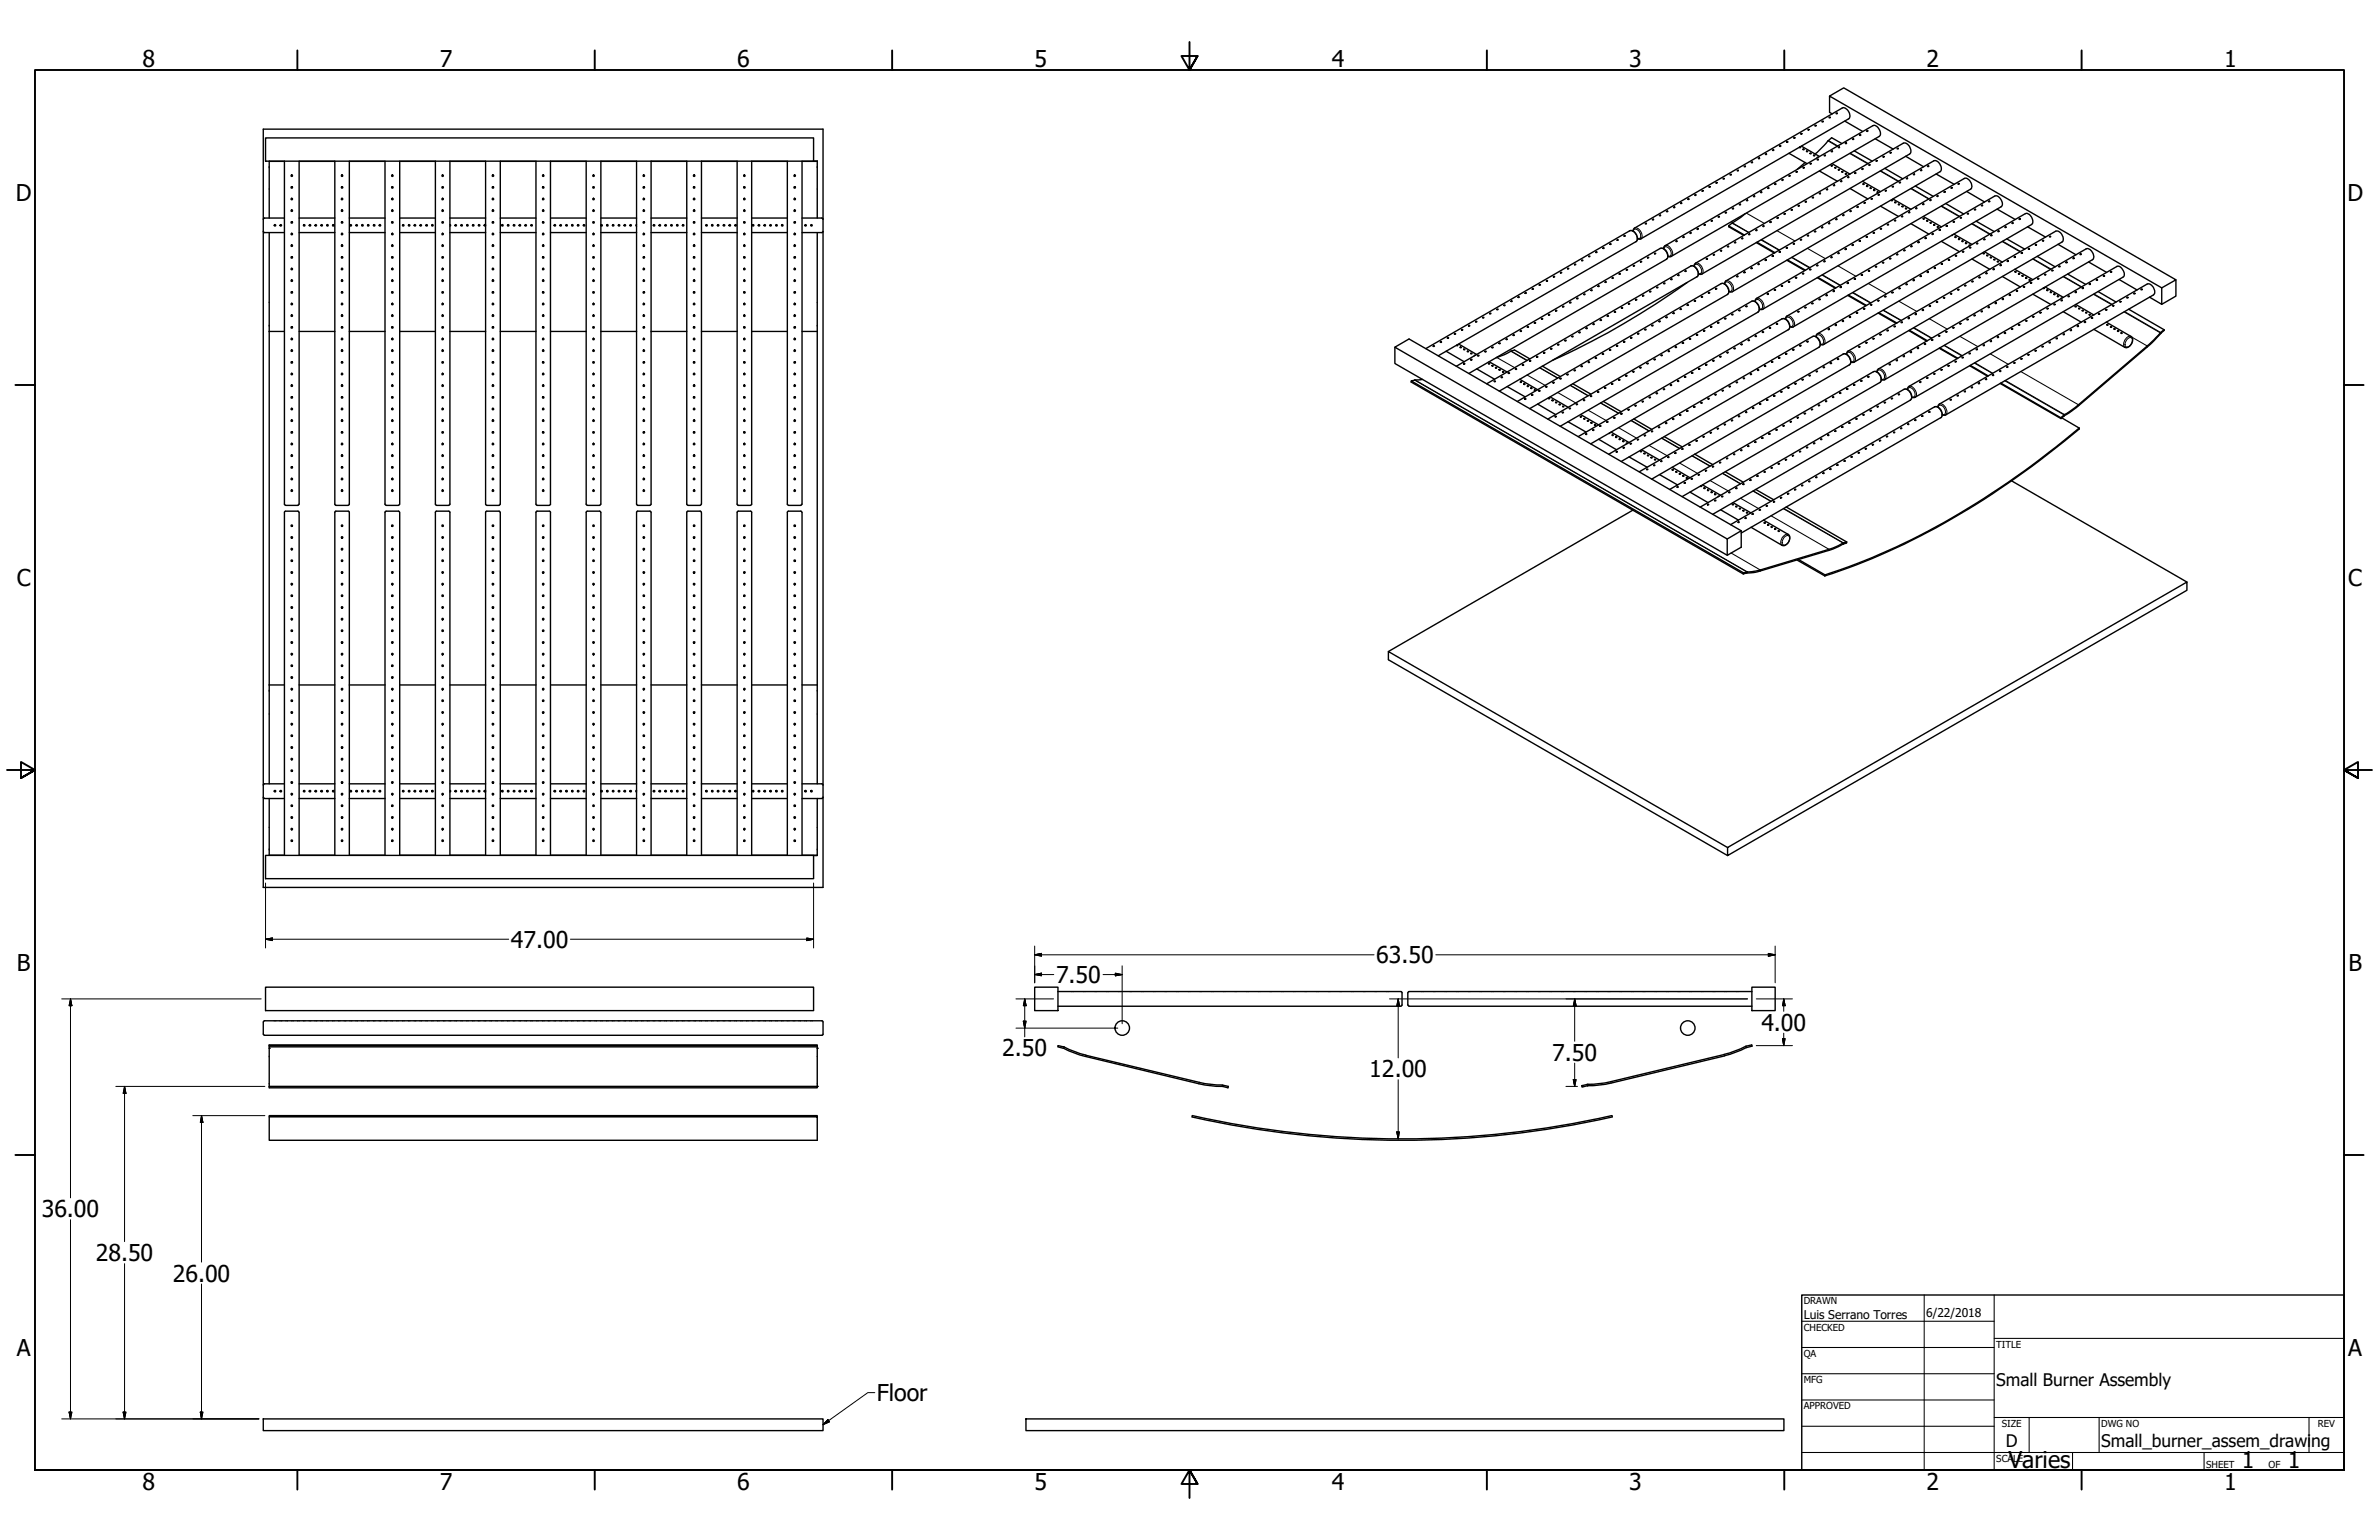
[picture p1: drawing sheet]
<svg xmlns="http://www.w3.org/2000/svg" width="864mm" height="559mm" viewBox="0 0 864 559" stroke-linecap="round" stroke-linejoin="round" font-family="sans-serif">
<defs><g id="words">
<g font-size="8.4">
<text x="51.7" y="24.4">8</text>
<text x="159.6" y="24.4">7</text>
<text x="267.6" y="24.4">6</text>
<text x="375.5" y="24.4">5</text>
<text x="483.5" y="24.4">4</text>
<text x="591.4" y="24.4">3</text>
<text x="699.4" y="24.4">2</text>
<text x="807.3" y="24.4">1</text>
<text x="5.8" y="72.9">D</text>
<text x="852.1" y="72.9">D</text>
<text x="6.1" y="212.6">C</text>
<text x="852.4" y="212.6">C</text>
<text x="185.4" y="343.9">47.00</text>
<text x="6.2" y="352.3">B</text>
<text x="499.6" y="349.5">63.50</text>
<text x="852.5" y="352.3">B</text>
<text x="383.3" y="356.7">7.50</text>
<text x="639.4" y="374">4.00</text>
<text x="363.9" y="383.2">2.50</text>
<text x="563.5" y="384.8">7.50</text>
<text x="497.1" y="390.9">12.00</text>
<text x="15.2" y="441.7">36.00</text>
<text x="34.8" y="457.6">28.50</text>
<text x="62.7" y="465">26.00</text>
<text x="6.1" y="492">A</text>
<text x="852.4" y="492">A</text>
<text x="318.3" y="508.4">Floor</text>
<text x="729.1" y="532.5">Varies</text>
<text x="813.8" y="532.6">1</text>
<text x="830.5" y="532.6">1</text>
<text x="51.7" y="540.5">8</text>
<text x="159.6" y="540.5">7</text>
<text x="267.6" y="540.5">6</text>
<text x="375.5" y="540.5">5</text>
<text x="483.5" y="540.5">4</text>
<text x="591.4" y="540.5">3</text>
<text x="699.4" y="540.5">2</text>
<text x="807.3" y="540.5">1</text>
</g>
<g font-size="6.3">
<text x="724.7" y="502.9">Small Burner Assembly</text>
<text x="728.1" y="524.9">D</text>
<text x="762.8" y="525">Small_burner_assem_drawi</text>
<text x="839" y="525">ng</text>
</g>
<g font-size="4.4">
<text x="654.8" y="478.6">Luis Serrano Torres</text>
<text x="699.3" y="478">6/22/2018</text>
</g>
<g font-size="3.5">
<text x="654.8" y="473.2">DRAWN</text>
<text x="654.8" y="482.8">CHECKED</text>
<text x="724.7" y="488.9">TITLE</text>
<text x="654.8" y="492.3">QA</text>
<text x="654.8" y="501.8">MFG</text>
<text x="654.8" y="511.4">APPROVED</text>
<text x="726.7" y="517.7">SIZE</text>
<text x="762.8" y="517.7">DWG NO</text>
<text x="841.4" y="517.7">REV</text>
<text x="724.7" y="530.4">SCALE</text>
<text x="800.9" y="532.6">SHEET</text>
<text x="823.5" y="532.6">OF</text>
</g>
</g></defs>
<!-- layer: Visible (ANSI) -->
<g fill="none" stroke="#000" stroke-width=".51">
<path d="M664.1 34.9l5.2-3 120.6 69.6-5.2 3M95.6 46.9h203.2v275.1h-203.2zM96.4 50h198.9v8.5h-198.9zM97.7 58.5v20.6M97.7 58.5h5.6M103.3 58.5v124.4l.4 .4M108.6 58.5l-.1 124.4-.4 .4M108.6 58.5h12.9M121.5 58.5v124.4l.5 .4M126.8 58.5v124.4l-.4 .4M126.8 58.5h13M139.8 58.5v124.4l.4 .4"/>
<path d="M145.1 58.5v124.4M145.1 58.5h13M158.1 58.5v124.4l.4 .4M163.3 58.5v124.4l-.4 .4M163.3 58.5h13M176.3 58.5v124.4l.4 .4M181.6 58.5v124.4M181.6 58.5h13M194.6 58.5v124.4l.4 .4M199.8 58.5v124.4l-.4 .4M199.8 58.5h13M212.8 58.5v124.4l.4 .4"/>
<path d="M218.1 58.5v124.4l-.5 .4M218.1 58.5h13M231.1 58.5v124.4l.4 .4M236.3 58.5v124.4l-.4 .4M236.3 58.5h13M249.3 58.5v124.4l.4 .4M254.6 58.5v124.4M254.6 58.5h13M267.6 58.5v124.4l.4 .4M272.9 58.5v124.4l-.5 .4M272.9 58.5h12.9M285.8 58.5v124.4l.4 .4"/>
<path d="M291.1 58.5v124.4M291.1 58.5h5.6M295.3 58.4h1.4v20.7M635.7 58.9h.5zM638.3 57.4l.4 .1zM640.8 55.9l.5 .1zM643.4 54.4l.5 .1zM646 52.9l.4 .2h-.3zM649.4 55.6l6.6 3.8M651.1 50l.5 .1zM653.4 53.3l.3 .2-.5-.1M653.7 48.5l.4 .1-.3 .1z"/>
<path d="M653.9 53l6.6 3.8M655.3 59l-2.8 2.4M655.9 54.8l.3 .2-.4 .1zM656.3 47l.4 .1-.2 .1zM657 59.4h.5zM657.2 55.6l.3 .2h-.4zM658.8 45.5l.5 .2zM659.6 57.8l.5 .2zM660 57.1l-.4 .2M664.7 54.9h.5zM665 59.4l6.6 3.8M665.1 41.3l-1-.5v-5.9l120.6 69.6v5.9l-4.4-2.6"/>
<path d="M666.6 41.1l.3 .1zM667.3 53.4l.5 .1zM668.6 52.1l-3.7-2.1-6 5.9M669.7 43.9l6.4 3.8M672.5 50.5h.4zM673.1 54.7l6.5 3.8M675 49l.4 .1zM680.7 50.4l6.6 3.7M681 58.3l.4 .1-.4 .1zM683.5 56.8l.5 .2zM686.1 55.3l.4 .2zM688.7 53.9l.4 .1z"/>
<path d="M691.8 56.7l6.5 3.8M103.3 79.1h-7.3l-.4 .4M108.6 79.1h12.9M126.8 79.1h13M145.1 79.1h13M163.3 79.1h13M181.6 79.1h13M199.8 79.1h13M218.1 79.1h13M236.3 79.1h13M254.6 79.1h13M272.9 79.1h12.9"/>
<path d="M291.1 79.1h7.3l.4 .4M602.4 78.2h.4zM604.9 76.7h.5zM610 73.7l.5 .1zM612.6 72.2l.5 .1zM617.8 69.3h.4zM620.3 67.8l.5 .1zM622.9 66.2l.4 .2zM625.5 64.8l.4 .1zM626.2 77.2h.5zM628 63.3l.5 .1zM628.8 75.6l.5 .2z"/>
<path d="M633.2 60.3l.4 .2zM633.5 77.5l-6 4.5M636.5 71.2l.5 .1zM639.1 69.7l.5 .1-.3 .1zM641.7 68.2l.4 .1zM644.2 66.7l.5 .2zM645 79.1l.5 .1zM647.6 77.5l.4 .2zM649.4 63.8l.4 .1zM651.9 62.4h.5zM652.7 74.6l.5 .1zM660.5 62l6.5 3.8"/>
<path d="M664.7 60.1h.5zM665.5 67.2l.5 .1zM667.4 61.5l.4 .2h-.4zM668.1 65.8h.5zM668.6 62.3l.4 .1zM668.9 78l.5 .2zM671.6 68.4l6.5 3.8M673.2 62.8l.5-.1zM675.8 61.3l.5 .1zM676.1 65.8l6.5 3.7M676.4 66.7l.3 .2h-.4zM676.7 73.6l.3 .1z"/>
<path d="M677.7 67.4l.4 .2-.4 .1zM679 68.1l.3 .2-.4 .1zM680.1 69l.5 .1zM681.7 70.7h.5zM682.6 74.8l6.6 3.7M684.2 61.1l6.6 3.8M684.3 69.2h.5zM686.6 72.6l.4 .2zM687.1 72.2l6.6 3.7M687.8 79.9l.3 .2-.2 .1zM687.9 73.3l.4 .2-.4 .1zM689.2 74.1l.3 .1-.2 .2z"/>
<path d="M689.4 66.2h.5zM690.2 78.5l.5 .1zM690.5 74.9h.4l-.4 .2zM691.8 75.6l.3 .2h-.3zM692 64.7l.5 .1zM692.8 77l.5 .1-.3 .1zM694.6 63.2l.4 .1zM695.3 67.5l6.5 3.7M695.4 75.6h.4zM697.2 61.7l.4 .1-.4 .1zM697.9 74l.5 .2zM698.1 79.3l.5 .1z"/>
<path d="M698.2 78.5l6.5 3.8M699.7 60.3l.5 .1zM700.5 72.6h.5zM702.8 63.1l6.6 3.8M703.1 71.1l.4 .1zM705.6 69.7h.5zM706.3 73.9l6.6 3.8M708.2 68.1l.5 .2zM710.8 66.6l.4 .1zM713.9 69.5l6.5 3.8M714.2 77.5l.4 .1zM716.7 76l.5 .1z"/>
<path d="M719.3 74.5l.4 .1zM721.9 73l.4 .1zM725 75.9l6.5 3.7M733 79.4l.4 .2h-.5zM95.6 84l.4 .4h7.3M97.7 84.4v200M108.6 84.4h12.9M126.8 84.4h13M145.1 84.4h13M163.3 81.5l.3 .2-.3 .3M163.3 84.4h13M181.6 84.4h13"/>
<path d="M199.8 84.4h13M218.1 84.4h13M231.1 81.5l-.3 .2 .3 .3M236.3 84.4h13M254.6 84.4h13M272.9 84.4h12.9M296.7 84.4v200M298.8 84l-.4 .4h-7.3M566.4 98.9h.5zM592.8 83.8l.4-1 75.6-43.6a2.64 2.64 0 0 1 2.3 3.9l-75.5 43.6-1.2-.1M595.4 94.9h.5zM600.6 91.9l.4 .1z"/>
<path d="M603.9 90.2l.4-1 75.6-43.6a2.62 2.62 0 0 1 2.7 2.9v.5l-.5 .5-75.5 43.7-1.1-.2M611.7 98.3l.4 .1zM613.5 84.5l.4 .1zM614.9 96.6l.2-.7 .4-.4 75.4-43.6a2.64 2.64 0 0 1 2.3 4l-75.4 43.5h-1.3M616.6 99.4l-.1 .2M618.7 81.5l.3 .2h-.4zM621.2 80.1h.4zM621.9 92.4l.5 .1zM627.1 89.5l.4-.1zM627.5 82l5.7 3.3M627.5 82l.1 .3 5.4 3.1M629.6 88h.5z"/>
<path d="M634.8 85l.4 .1zM635.6 97.3l.4 .1zM637.3 83.5l.5 .1zM637.5 88l6.6 3.8M637.8 87.9l6.5 3.8M640.7 94.4h.5zM642.5 80.5l.4 .1-.4 .1zM643.3 92.8l.4 .2zM648.7 94.4l6.4 3.8M648.8 94.3l6.6 3.7M651 88.4l.4 .1zM653.5 86.9l.5 .2z"/>
<path d="M654.4 99.2l.3 .2zM656.9 97.8l.5 .1zM658.6 84h.5zM659.4 96.3l.5 .1zM661.2 82.5l.5 .1zM664.6 93.3l.4 .1zM667.1 91.9h.5zM669.7 90.4l.5 .1zM674.9 87.4h.4zM675.6 99.7l.5 .1zM677.5 85.9l.4 .1h-.5zM680.8 96.8h.4z"/>
<path d="M682.6 82.9l.4 .2zM683.3 95.3h.5zM685.1 81.5l.4 .1zM685.9 93.8l.5 .1zM688.5 92.3l.4 .1zM691.1 90.8l.4 .1zM693.7 89.3l.4 .2h-.4zM693.7 81.2l6.5 3.8M698.8 86.4l.4 .1zM699.4 80.1l.4 .1zM699.6 98.7h.4zM702 81.5l.4 .2z"/>
<path d="M703.3 82.2l.4 .2-.4 .1zM704.7 95.8h.4zM704.7 87.6l6.6 3.7M706.4 81.9l.5 .1zM707.3 94.2l.4 .2zM708.8 85.2l-.3 .2M709.3 85l6.5 3.7M709.7 86h.4zM711 86.7l.4 .2h-.4zM712.3 91.3h.6zM714.9 89.8l.5 .1zM715.2 89l-.4-.1 .3 .3"/>
<path d="M715.8 94l6.5 3.7M717.4 80.3l6.5 3.7M717.5 88.3l.4 .2zM720.1 86.9h.4zM720.3 91.3l6.6 3.8M720.9 99.2l.4 .1zM721.2 92.6l.5 .1-.5 .1zM722.6 85.3l.5 .2zM723.5 97.7l.4 .1zM723.8 94.2h.4zM728.5 86.7l6.5 3.7M728.7 94.7h.3l-.3 .2z"/>
<path d="M730.3 81h.5zM731.1 93.2l.5 .1zM731.4 97.7l6.5 3.8M733.7 91.7l.5 .1-.3 .1zM736 82.3l6.6 3.7M736.3 90.2l.4 .2zM738.8 88.8l.5 .1zM739.5 93l6.6 3.8M742.3 99.6l.3 .1zM744 85.9h.4zM744.9 98.1l.3 .1-.3 .1zM747.1 88.6l6.5 3.9"/>
<path d="M747.3 96.6l.5 .2zM750.6 99.4l6.5 3.8M758.2 95.1l6.5 3.7M535.7 116.6l.4 .1zM548.5 109.3h.5zM553.7 106.2l.4 .2-.3 .1zM554.4 118.6l.5 .1zM561.3 101.9h.5zM569.8 109.7l.5 .1-.3 .1zM574.9 106.8l.5-.1zM578.3 117.6l.4 .1zM582.6 102.4h.5z"/>
<path d="M586 113.2l.2-.2 .3 .2zM591.2 110.1l.4 .2zM593.7 108.7l.5 .1zM598.9 105.7l.4 .1zM601.5 104.2l.4 .1-.3 .2zM602.2 116.6h.5l-.3 .2zM607.4 113.5l.4 .2-.3 .1zM610 112.1l.4 .1-.3 .1zM612.4 102.6a282.5 282.5 0 0 1-48.7 28.1M615.1 109.2h.4zM617.7 107.6l.3 .2zM623.6 117l.4 .1-.3 .1z"/>
<path d="M626 103l.4-1 75.6-43.6a2.64 2.64 0 0 1 2.3 3.9l-75.5 43.6-1.2-.1M626.1 115.6h.5zM628.6 114.1l.5 .1zM630.4 100.3l.5 .1zM631.3 112.6l.4 .1zM633.8 111.1l.4 .1zM637 109.3l.7-1 75.3-43.5a2.62 2.62 0 0 1 2.8 2.8l-.5 1-75.4 43.6h-1.2M641.5 106.7h.4zM642.3 119l.4 .1zM644.1 105.2l.4 .1zM644.9 117.5l.4 .1zM646.6 103.7l.5 .1z"/>
<path d="M648.1 115.8l.5-1.1 75.6-43.6a2.73 2.73 0 0 1 2.4 3.8l-75.7 43.7h-1.2M651.8 100.7l.4 .1zM652.6 113l.4 .1zM657.7 110l.4 .2zM659.7 100.8l6.5 3.8M659.9 100.6l6.5 3.9M660.3 108.6l.4 .1zM665.5 105.6l.4 .1-.4 .1zM666.2 118h.4zM668 104.1l.4 .2zM668.8 116.5h.4zM670.6 102.6l.4 .1-.3 .2z"/>
<path d="M670.8 107.2l6.5 3.7M671 107.1l6.5 3.7M673.1 101.2l.4 .1zM673.9 113.5h.5zM676.5 112l.4 .1zM681.8 113.6l6.5 3.7M682.1 113.5l6.5 3.7M684.1 107.6l.5 .1zM685 119.9l.4 .1zM689.4 104.6l.3 .1zM690.1 117h.5zM692.7 115.4l.4 .2z"/>
<path d="M692.9 120l6.5 3.8M693.1 119.8l6.5 3.8M695.3 113.9l.3 .1zM697 100.1l.4 .2zM700.3 111l.5 .1zM708 106.6l.5 .1zM708.9 118.9l.4 .1zM713.2 103.6h.4zM715.8 102.1l.4 .1zM716.5 114.4l.5 .2zM721.7 111.5l.4 .1zM724.2 110h.5z"/>
<path d="M726.9 100.3l6.5 3.8M729.4 107.1h.4zM730.2 119.3l.4 .1zM732 105.5l.4 .1zM732.7 117.9l.5 .1zM734.1 100l.4 .1-.3 .2zM734.6 104l.3 .1zM735.3 116.4l.5 .1zM735.3 100.8l.5 .1zM736.6 101.5l.4 .2zM737.1 102.6h.5l-.5 .1zM737.9 114.9l.4 .1z"/>
<path d="M737.9 106.7l6.6 3.8M739.6 101.1l.5 .1zM741.9 104.5l.3 .1-.5-.1M742.4 104.1l6.6 3.8M743 112h.5zM743 105.3h.5zM745.6 110.5l.4 .1zM745.6 106.7l.4 .2h-.3zM748.2 109l.4 .1zM748.5 108.2l-.3 .1M749 113.1l6.5 3.8M753.2 106h.5z"/>
<path d="M753.2 111.3h.5zM753.6 110.5l6.5 3.8M754.1 118.3l.4 .1zM754.6 112h.4zM755.8 104.5l.5 .1zM755.8 112.6l.5 .2zM757.1 113.4l.5 .1zM758.4 103l.4 .1zM761.6 105.8l6.6 3.8M761.8 113.9l.4 .1zM763.5 100.1l.5 .1zM764.3 112.4l.5 .1z"/>
<path d="M764.6 116.9l9 5.2a2.51 2.51 0 0 1 .1 2.7 2.51 2.51 0 0 1-2.4 1.2l-11.2-6.5M766.9 110.9l.4 .1zM767.4 119.3l.4 .1zM769.2 101.4l6.6 3.8M769.5 109.4l.4 .1zM772 107.9l.5 .2zM772.7 112.2l12.9 7.4M777.2 105l.4 .1zM785.6 119.6l-5.3 5.2-25.8 22.1-6.4 4.7M785.6 119.6v.3l-5.2 5.3-25.8 22-6.4 4.7-.1-.3M789.9 101.5v5.9l-5.2 3M97.7 120.3h5.6"/>
<path d="M108.6 120.3h12.9M126.8 120.3h13M145.1 120.3h13M163.3 120.3h13M181.6 120.3h13M199.8 120.3h13M218.1 120.3h13M236.3 120.3h13M254.6 120.3h13M272.9 120.3h12.9M291.1 120.3h5.6M506.3 126v5.9l120.7 69.6 5.1-2.9v-6l-120.6-69.6-5.2 3 120.7 69.6v5.9"/>
<path d="M512.3 138.2v.4l120.5 69.7M516.4 137.7l-2.7 .2-1.4 .3 120.7 69.7 6-1.1 25-7.5 6.4-2.6M517.6 126.5l74-42.7a2.62 2.62 0 0 1 2.8 2.9l-.4 .9-71.9 41.5M522.8 124.1l.2-.1 .3 .1zM525 127.4l6.5 3.9M527.9 121.2h.5zM528.6 132.9l74-42.7a2.49 2.49 0 0 1 2.4 1.2 2.49 2.49 0 0 1-.1 2.7l-71.7 41.4M529 125.2l.2 .1h-.4M529.5 124.8l6.6 3.9M530 126l.5 .1zM531.4 131.9l.3 .1zM533.9 128.2l.5 .1z"/>
<path d="M535.6 128.9l-.4 .2M536.1 133.9l6.4 3.7M539.7 139.3l74-42.7a2.37 2.37 0 0 1 2.8 2.5l-.4 1.3-71.8 41.5M540.6 131.3l6.5 3.7M541.6 132.7l.4 .1zM542.9 133.3l.4 .2h-.4zM543.1 129.8l6.7-2.8 5.6 3.2M544.2 124.5l.4 .1-.3 .1zM545.5 134.9h.4zM546.7 123.1h.5zM547.5 135.4h.5zM551.6 137.6l6.6 3.8"/>
<path d="M551.9 120.1h.4zM551.9 138.6h.4l-.2 .2zM553.1 139.3l.5 .1zM555.3 130.9h.4l-.3 .2zM559.9 132.8l6.5 3.9M560.4 127.9l.4 .1-.3 .1zM562.9 126.5l.5 .1zM563.7 138.8h.5zM570.6 122l.5 .1zM570.9 139.3l6.6 3.7M571.4 134.4h.5zM573.2 120.6h.5z"/>
<path d="M576.5 131.4h.5zM579.1 129.9l.5 .1zM581.7 128.4l.4 .1zM584.3 126.9l.4 .2zM585.1 139.2l.4 .2zM586.9 125.4l.3 .1zM589.4 124h.5zM592.8 134.7l.4 .2-.3 .1zM594.5 121l.4 .1zM595.3 133.3l.5 .1zM597.9 131.9h.5zM600.5 130.3l.4 .2-.3 .1z"/>
<path d="M603.1 128.8l.3 .2zM608.1 125.9l.5 .1zM609 138.2l.4 .1zM610.7 124.4l.5 .1-.5 .1zM614 135.3h.6zM615.8 121.5l.5 .1zM624.4 129.3l.4 .2h-.3zM626.9 127.9h.5zM630.2 138.7h.5zM639.7 120.5h.5zM643.2 131.3h.4l-.4 .1zM648.3 128.3l.4 .1z"/>
<path d="M656 123.8l.4 .2-.3 .1zM659.2 122.2l.4-1 75.6-43.7a2.55 2.55 0 0 1 2.7 2.9l-.4 1.1-75.6 43.6-1.1-.1M664.5 131.7l.4 .1-.2 .2zM670.2 128.5l.6-1.1 75.5-43.5a2.64 2.64 0 0 1 2.2 3.9l-75.4 43.6-1.2-.1M673 139.6l.4 .1zM674.7 125.9l.4-.1zM677.2 124.4h.5zM681.3 134.9l.4-1 75.6-43.6a2.64 2.64 0 0 1 2.3 3.9l-75.5 43.6-1.2-.1M690.9 129.2l.4 .1zM696.8 138.6h.5l-.3 .2zM698.6 124.8l.4 .1zM699.4 137.1l.4 .1z"/>
<path d="M701.2 123.3l.4 .1zM702 135.6l.4 .2zM704 126.4l6.5 3.7M704.2 126.2l6.5 3.8M704.5 134.2h.5zM706.3 120.3l.5 .1zM707.1 132.7l.4 .1zM712.2 129.7l.5 .1zM714.8 128.3h.5zM715 132.7l6.6 3.8M715.3 132.6l6.4 3.8M717.4 126.7l.4 .2z"/>
<path d="M720.8 137.5l.4 .2zM722.5 123.8h.4zM723.3 136.1l.4 .1zM725.1 122.2l.4 .2h-.5zM726.1 139.1l22.1 12.8M726.3 139l21.8 12.6M728.4 133.2h.5zM730.9 131.7h.6zM733.6 130.1l.4 .2-.3 .1zM736.1 128.7l.4 .1zM738.7 127.2l.4 .1zM741.2 125.7l.5 .2z"/>
<path d="M746.4 122.7l.4 .2zM768.7 120.1l.4 .1zM547.1 140.3l6.6 3.7M550.8 145.7l74-42.8a2.51 2.51 0 0 1 2.4 1.3 2.51 2.51 0 0 1-.1 2.7l-71.8 41.4M553.5 144.7l.4 .1zM554.4 140.1l.5 .1zM555.8 140.8l.3 .1zM556 143.3h.5zM557 141.5l.5 .1-.5 .1zM558.2 146.6l6.5 3.8M561.2 140.2l.4 .2-.3 .1zM561.8 152.1l74-42.8a2.49 2.49 0 0 1 2.4 1.3 2.49 2.49 0 0 1-.1 2.7l-71.7 41.4"/>
<path d="M562.2 144.5l.3 .2h-.4zM562.7 144l6.5 3.8M566 146.7l.4 .2zM567.2 147.5l.5 .1zM569.2 153l6.6 3.8M572.9 158.4l74-42.7a2.54 2.54 0 0 1 2.4 1.2 2.54 2.54 0 0 1 0 2.7l-71.8 41.4M573.8 150.4l6.5 3.8M575.6 157.5l.4 .1zM576.3 152.7h.4l-.4 .1zM578.9 154.1l.3 .1zM579.9 142.2h.5zM580.3 159.4l6.5 3.8"/>
<path d="M582 145.7l6.5 3.7M583.3 153l.5 .1zM584.3 157.1l-.3 .2M584.8 156.8l6.6 3.8M586.5 158.6l.4 .1zM587.9 159.3l.3 .1-.4 .1zM588.5 150.1h.4l-.4 .1zM593.1 152l6.5 3.8M594.4 159.4l.4 .1zM599.5 156.5h.4zM601.3 142.6l.4 .1-.2 .2zM602 155l.5 .1z"/>
<path d="M604.1 158.4l6.6 3.8M617.4 146.2h.5zM618.2 158.4l.5 .1zM620.8 157h.5zM622.6 143.2l.4-.1zM626 153.9l.4 .2zM638.8 146.5l.4 .2zM641.3 145.1l.5 .1zM642.1 157.4h.5l-.2 .2zM646.5 142.1l.4 .1zM649.1 140.6l.4 .1zM649.9 152.9l.4 .1-.3 .2z"/>
<path d="M655 149.9l.4 .2-.3 .1zM657.6 148.5l.4 .1-.3 .1zM662.7 145.5l.4 .1zM665.3 144l.4 .1zM666.1 156.4l.4 .1zM671.2 153.4l.4 .1zM673.7 152h.5zM676.3 150.5l.4 .1zM681.4 147.5l.5 .1zM682.3 159.8l.4 .1zM684 146l.5 .1zM687.4 156.8l.4 .1z"/>
<path d="M689.1 143.1h.4zM689.9 155.4h.5zM692.4 141.3l.2-.8 .4-.3 75.4-43.5a2.62 2.62 0 0 1 2.7 2.9l-.5 1-75.4 43.5h-1.2M692.5 153.9l.4 .1zM695.1 152.3l.4 .2-.3 .1zM697.6 150.9l.5 .1zM700.2 149.4l.5 .1zM703.5 147.7l.4-1 75.6-43.6a2.64 2.64 0 0 1 2.2 3.9l-75.4 43.6-1.3-.1M707.9 145l.4 .1zM715.6 140.5l.4 .2zM748.5 151.6l6.3 3.7M754.8 155.3a294.2 294.2 0 0 1-78 48.2l-14.3 5.1"/>
<path d="M754.8 155.3v.3a291.5 291.5 0 0 1-80.9 49.4l-11.5 4M583.9 164.8l74.1-42.7a2.45 2.45 0 0 1 2.4 1.2 2.45 2.45 0 0 1-.2 2.7l-71.7 41.4M586.7 163.9l.4 .1zM589.2 160l.3 .1-.3 .2zM590.8 160.9l-.4-.1 .2 .2M591.4 165.8l6.5 3.7M591.8 160.8l.5 .2-.4 .1zM595.1 171.2l73.9-42.7a2.45 2.45 0 0 1 2.9 2.6l-.5 1.2-71.8 41.6M595.4 163.8h.5zM595.9 163.2l6.5 3.7M598.1 165.2l.4 .2zM599.3 166l.5 .1z"/>
<path d="M600.3 168.7l.4 .2-.3 .1zM602.4 172.2l6.6 3.8M602.9 167.3l.4 .1-.2 .1zM606.1 177.6l74-42.7a2.62 2.62 0 0 1 2.8 2.9l-.4 .9-71.9 41.5M607 169.5l6.5 3.9M607.1 170.4l.3 .2h-.3zM607.9 164.4h.6zM608.4 171.1l.4 .2-.3 .1zM608.8 176.6l.4 .2h-.3zM609.7 171.8l.3 .2-.3 .1zM610.6 162.9h.4zM610.9 172.6l.4 .2h-.4z"/>
<path d="M611.3 175.2h.5zM613.5 178.6l6.5 3.8M615.2 164.8l6.5 3.8M616.5 172.1l.4 .2zM617.5 176.3l.2 .2-.4-.1M618 176l6.6 3.7M618.6 177l.4 .2-.4 .1zM619.1 170.8h.4zM621.2 178.6h.4zM622.4 179.3l.5 .2zM624.3 167.7l.3 .1-.3 .2zM626.3 171.2l6.5 3.7"/>
<path d="M626.7 166.3l.5 .1zM629.3 164.8l.4 .1zM631.9 163.3l.4 .1zM632.7 175.6l.5 .1-.4 .1zM634.4 161.9h.5zM637 160.3l.5 .1zM637.3 177.6l6.6 3.8M642.9 169.7l.5 .1zM648.1 166.8l.4 .1zM648.9 179l.5 .1-.3 .2zM650.7 165.2l.4 .2zM654 176.1l.4 .1z"/>
<path d="M655.8 162.3l.4 .1zM658.3 160.8h.5zM672 165.7l.4 .2h-.3zM674.5 164.3h.5zM679.7 161.2l.4 .2zM730.2 174.5l63.7 36.7M103.3 185.9v124.5M103.7 185.5l-.4 .4M103.7 185.5h4.4M103.7 183.4h4.4M108.1 185.5l.4 .4M108.6 185.9v124.5"/>
<path d="M121.5 185.9v124.5M121.9 185.5h4.5M121.9 183.4h4.5M122 185.5l-.5 .4M126.4 185.5l.4 .4M126.8 185.9v124.5M139.8 185.9l.4-.4h4.4l.4 .4M139.8 185.9v124.5M140.2 183.4h4.5M145 182.9l-.4 .4M145.1 185.9v124.5M158.1 185.9v124.5"/>
<path d="M158.1 185.9l.3-.4h4.5l.4 .4M158.4 183.4h4.5M163.3 185.9v124.5M176.3 185.9l.4-.4h4.4l.4 .4M176.3 185.9v124.5M176.7 183.4h4.5M181.5 182.9l-.4 .4M181.6 185.9v124.5M194.6 185.9l.3-.4h4.5l.4 .4M194.6 185.9v124.5M194.9 183.4h4.5M199.8 185.9v124.5"/>
<path d="M212.8 185.9v124.5M213.2 185.5l-.4 .4M213.2 185.5h4.5M213.2 183.4h4.5M217.6 185.5l.5 .4M218.1 185.9v124.5M231.1 185.9v124.5M231.5 185.5h4.4M231.5 183.4h4.4M231.5 185.5l-.4 .4M235.9 185.5l.4 .4M236.3 185.9v124.5"/>
<path d="M249.3 185.9l.4-.4h4.5l.4 .4M249.3 185.9v124.5M249.7 183.4h4.5M254.6 182.9l-.4 .4M254.6 185.9v124.5M267.6 185.9l.4-.4h4.4l.5 .4M267.6 185.9v124.5M268 183.4h4.4M272.9 185.9v124.5M285.8 185.9l.5-.4h4.4l.4 .4M285.8 185.9v124.5M286.3 183.4h4.4"/>
<path d="M291.1 182.9l-.4 .4M291.1 185.9v124.5M592.8 185.1l-88.8 51.3M617.2 184l73.9-42.7a2.49 2.49 0 0 1 2.5 1.2 2.49 2.49 0 0 1-.2 2.7l-71.7 41.4M624.1 180l-.3 .2M624.6 185l6.5 3.7M625 180.1l.4 .1zM628.2 190.4l74-42.8a2.47 2.47 0 0 1 2.4 1.3 2.47 2.47 0 0 1-.1 2.7l-72.4 41.8M628.8 183l.5 .1zM629.1 182.4l6.5 3.7M630.2 183.7l.4 .2-.4 .1zM630.9 189.4l.5 .1z"/>
<path d="M632.1 192.6l-5.1 3M632.7 185.3h.5zM640.1 188.7l9.1 5.2a2.49 2.49 0 0 1 .1 2.7 2.49 2.49 0 0 1-2.4 1.3l-11.3-6.6M641.7 190.4l.4 .2h-.4zM645.5 192.6l.5 .1-.3 .1zM648.4 184l22 12.7M670.4 196.7l-.1 .3-5.6 2.5-26.6 8-4 .4M633 207.9l-.2 .4 1.2-.4M634 207.9h.1M652.3 203.2l10.1 5.8M652.8 203l9.7 5.6M662.5 208.6l-.1 .4"/>
<path d="M97.7 248.5h5.6M108.6 248.5h12.9M126.8 248.5h13M145.1 248.5h13M163.3 248.5h13M181.6 248.5h13M199.8 248.5h13M218.1 248.5h13M236.3 248.5h13M254.6 248.5h13M272.9 248.5h12.9M291.1 248.5h5.6"/>
<path d="M95.6 289.3l.4 .4M96 289.8h7.3M97.7 289.8v20.6M103.3 284.4h-7.3l-.4 .4M108.6 289.8h12.9M108.6 284.4h12.9M126.8 289.8h13M126.8 284.4h13M145.1 289.8h13M145.1 284.4h13M163.3 286.8l.3 .2-.3 .3M163.3 289.8h13"/>
<path d="M163.3 284.4h13M181.6 289.8h13M181.6 284.4h13M199.8 289.8h13M199.8 284.4h13M218.1 289.8h13M218.1 284.4h13M231.1 286.8l-.3 .2 .3 .3M236.3 289.8h13M236.3 284.4h13M254.6 289.8h13M254.6 284.4h13"/>
<path d="M272.9 289.8h12.9M272.9 284.4h12.9M291.1 284.4h7.3l.4 .4M291.1 289.8h7.3M296.7 289.8v20.5M298.8 289.3l-.4 .4M96.4 310.4h198.9v8.4h-198.9zM97.7 310.3h5.6M108.6 310.3h12.9M126.8 310.3h13M145.1 310.3h13M163.3 310.3h13"/>
<path d="M181.6 310.3h13M199.8 310.3h13M218.1 310.3h13M236.3 310.3h13M254.6 310.3h13M272.9 310.3h12.9M291.1 310.3h5.6M296.7 310.3l-1.4 .2M627.1 307.5l166.8-96.3v3l-166.8 96.3zM627.1 307.5l-123.1-71.1v3l123.1 71.1M96.4 358.2h198.9v8.5h-198.9zM375.6 358.2h8.4v8.5h-8.4z"/>
<path d="M384 359.8h124.5M508.5 359.8l.5 .4v4.4l-.5 .5M636 359.8h-124.5l-.4 .4M636 358.2h8.4v8.5h-8.4zM95.6 370.8v4.5M95.6 370.8l.4-.4h202.4l.4 .4v4.5l-.4 .4h-202.4l-.4-.4M97.7 379.4v-.2h199v.2M97.7 379.4v14.8M97.7 379.4h199M97.7 379.9h199M296.7 379.4v14.8M384 365.1h124.5"/>
<path d="M386.1 379.9l-2-.5-.1 .5 2.1 .5M386.1 379.8l3.6 1.7 4.4 1.4 42.2 10.1 3.6 .5 3.8 .2M511 360.2v4.5M511.1 364.6l.4 .5h124.5M633.7 379.7l2.2-.5 .1 .4-2 .5M633.7 379.7l-3.4 1.5-3.5 1.2-42.1 10.1-3.7 .7-4.8 .3-2 .5 .1 .5 2-.5M97.7 394.2v.5h199v-.5M97.7 394.2h199M386.1 380.4l3.4 1.5 3.6 1.2 42.1 10.1 4.7 .8 3.8 .2M443.6 393.8h.3M443.9 393.8l2 .4-.1 .5-2.2-.5M576.4 394h-.2"/>
<path d="M626 383.2l-42.1 10-3.7 .6-3.8 .2M634 380.1l-3.5 1.6-4.5 1.4M97.7 405.3v8.5h199v-9h-199v.5h199M432.8 404.8a346.9 346.9 0 0 0 152.3 0M432.9 404.8l-.2 .5a347.4 347.4 0 0 0 152.5 0M585.2 404.8l.1 .5M95.6 514.9h203.2v4.2h-203.2zM372.4 514.9h275.2v4.2h-275.2z"/>
<circle cx="648.8" cy="51.5" r=".17"/>
<circle cx="654.7" cy="54.2" r=".2"/>
<circle cx="658.6" cy="56.4" r=".2"/>
<circle cx="661.6" cy="44.1" r=".2"/>
<circle cx="662.4" cy="56.4" r=".2"/>
<circle cx="664.2" cy="42.6" r=".18"/>
<circle cx="670.1" cy="52" r=".17"/>
<circle cx="677.8" cy="47.5" r=".2"/>
<circle cx="678.6" cy="59.8" r=".2"/>
<circle cx="105.9" cy="68" r=".27"/>
<circle cx="105.9" cy="76.5" r=".27"/>
<circle cx="105.9" cy="63.8" r=".27"/>
<circle cx="105.9" cy="72.2" r=".28"/>
<circle cx="124.2" cy="68" r=".25"/>
<circle cx="124.2" cy="76.5" r=".25"/>
<circle cx="124.2" cy="63.8" r=".25"/>
<circle cx="124.2" cy="72.2" r=".27"/>
<circle cx="142.4" cy="68" r=".27"/>
<circle cx="142.4" cy="76.5" r=".27"/>
<circle cx="142.4" cy="63.8" r=".27"/>
<circle cx="142.4" cy="72.2" r=".28"/>
<circle cx="160.7" cy="68" r=".25"/>
<circle cx="160.7" cy="63.8" r=".25"/>
<circle cx="160.7" cy="76.5" r=".25"/>
<circle cx="160.7" cy="72.2" r=".27"/>
<circle cx="178.9" cy="68" r=".27"/>
<circle cx="178.9" cy="76.5" r=".27"/>
<circle cx="178.9" cy="63.8" r=".27"/>
<circle cx="179" cy="72.2" r=".28"/>
<circle cx="197.2" cy="68" r=".25"/>
<circle cx="197.2" cy="76.5" r=".25"/>
<circle cx="197.2" cy="63.8" r=".25"/>
<circle cx="197.2" cy="72.2" r=".27"/>
<circle cx="215.4" cy="68" r=".27"/>
<circle cx="215.4" cy="76.5" r=".27"/>
<circle cx="215.4" cy="63.8" r=".27"/>
<circle cx="215.5" cy="72.2" r=".28"/>
<circle cx="233.7" cy="68" r=".25"/>
<circle cx="233.7" cy="63.8" r=".25"/>
<circle cx="233.7" cy="76.5" r=".25"/>
<circle cx="233.7" cy="72.2" r=".27"/>
<circle cx="252" cy="68" r=".27"/>
<circle cx="252" cy="76.5" r=".27"/>
<circle cx="252" cy="63.8" r=".27"/>
<circle cx="252" cy="72.2" r=".28"/>
<circle cx="270.2" cy="68" r=".25"/>
<circle cx="270.2" cy="63.8" r=".25"/>
<circle cx="270.2" cy="76.5" r=".25"/>
<circle cx="270.3" cy="72.2" r=".27"/>
<circle cx="288.5" cy="68" r=".27"/>
<circle cx="288.5" cy="63.8" r=".27"/>
<circle cx="288.5" cy="76.5" r=".27"/>
<circle cx="288.5" cy="72.2" r=".28"/>
<circle cx="600" cy="79.7" r=".2"/>
<circle cx="607.7" cy="75.2" r=".2"/>
<circle cx="615.4" cy="70.8" r=".2"/>
<circle cx="623.9" cy="78.6" r=".2"/>
<circle cx="630.8" cy="61.9" r=".18"/>
<circle cx="631.6" cy="74.2" r=".2"/>
<circle cx="634.2" cy="72.7" r=".19"/>
<circle cx="647" cy="65.3" r=".18"/>
<circle cx="650.4" cy="76.1" r=".19"/>
<circle cx="654.7" cy="60.9" r=".2"/>
<circle cx="655.5" cy="73.1" r=".2"/>
<circle cx="658.1" cy="71.7" r=".19"/>
<circle cx="660.6" cy="70.2" r=".18"/>
<circle cx="663.2" cy="68.7" r=".18"/>
<circle cx="666.3" cy="60.9" r=".2"/>
<circle cx="666.6" cy="79.5" r=".19"/>
<circle cx="670.1" cy="63.1" r=".18"/>
<circle cx="670.9" cy="64.3" r=".2"/>
<circle cx="671.7" cy="76.6" r=".2"/>
<circle cx="674.2" cy="75.1" r=".19"/>
<circle cx="679.4" cy="72.2" r=".18"/>
<circle cx="681.7" cy="69.7" r=".2"/>
<circle cx="687.1" cy="67.7" r=".18"/>
<circle cx="711.8" cy="79" r=".18"/>
<circle cx="99.8" cy="81.8" r=".27"/>
<circle cx="101.9" cy="81.8" r=".27"/>
<circle cx="105.9" cy="80.7" r=".27"/>
<circle cx="105.9" cy="93.4" r=".27"/>
<circle cx="105.9" cy="89.2" r=".27"/>
<circle cx="105.9" cy="84.9" r=".28"/>
<circle cx="105.9" cy="97.6" r=".28"/>
<circle cx="110.4" cy="81.8" r=".26"/>
<circle cx="112.5" cy="81.8" r=".27"/>
<circle cx="114.6" cy="81.8" r=".27"/>
<circle cx="116.8" cy="81.8" r=".26"/>
<circle cx="118.9" cy="81.8" r=".27"/>
<circle cx="121" cy="81.8" r=".27"/>
<circle cx="124.2" cy="80.7" r=".25"/>
<circle cx="124.2" cy="93.4" r=".25"/>
<circle cx="124.2" cy="89.2" r=".25"/>
<circle cx="124.2" cy="84.9" r=".27"/>
<circle cx="124.2" cy="97.6" r=".27"/>
<circle cx="127.3" cy="81.8" r=".27"/>
<circle cx="129.5" cy="81.8" r=".26"/>
<circle cx="131.6" cy="81.8" r=".27"/>
<circle cx="133.7" cy="81.8" r=".27"/>
<circle cx="135.8" cy="81.8" r=".26"/>
<circle cx="137.9" cy="81.8" r=".27"/>
<circle cx="142.4" cy="93.4" r=".27"/>
<circle cx="142.4" cy="80.7" r=".27"/>
<circle cx="142.4" cy="89.2" r=".27"/>
<circle cx="142.4" cy="97.6" r=".28"/>
<circle cx="142.4" cy="84.9" r=".28"/>
<circle cx="146.4" cy="81.8" r=".27"/>
<circle cx="148.5" cy="81.8" r=".26"/>
<circle cx="150.6" cy="81.8" r=".27"/>
<circle cx="152.7" cy="81.8" r=".27"/>
<circle cx="154.9" cy="81.8" r=".26"/>
<circle cx="157" cy="81.8" r=".27"/>
<circle cx="160.7" cy="93.4" r=".25"/>
<circle cx="160.7" cy="80.7" r=".25"/>
<circle cx="160.7" cy="89.2" r=".25"/>
<circle cx="160.7" cy="84.9" r=".27"/>
<circle cx="160.7" cy="97.6" r=".27"/>
<circle cx="165.4" cy="81.8" r=".27"/>
<circle cx="167.6" cy="81.8" r=".26"/>
<circle cx="169.7" cy="81.8" r=".27"/>
<circle cx="171.8" cy="81.8" r=".27"/>
<circle cx="173.9" cy="81.8" r=".26"/>
<circle cx="176" cy="81.8" r=".27"/>
<circle cx="178.9" cy="93.4" r=".27"/>
<circle cx="178.9" cy="80.7" r=".27"/>
<circle cx="178.9" cy="89.2" r=".27"/>
<circle cx="179" cy="97.6" r=".28"/>
<circle cx="179" cy="84.9" r=".28"/>
<circle cx="182.4" cy="81.8" r=".27"/>
<circle cx="184.5" cy="81.8" r=".27"/>
<circle cx="186.6" cy="81.8" r=".26"/>
<circle cx="188.7" cy="81.8" r=".27"/>
<circle cx="190.8" cy="81.8" r=".27"/>
<circle cx="193" cy="81.8" r=".26"/>
<circle cx="197.2" cy="93.4" r=".25"/>
<circle cx="197.2" cy="80.7" r=".25"/>
<circle cx="197.2" cy="89.2" r=".25"/>
<circle cx="197.2" cy="84.9" r=".27"/>
<circle cx="197.2" cy="97.6" r=".27"/>
<circle cx="201.4" cy="81.8" r=".27"/>
<circle cx="203.5" cy="81.8" r=".27"/>
<circle cx="205.7" cy="81.8" r=".26"/>
<circle cx="207.8" cy="81.8" r=".27"/>
<circle cx="209.9" cy="81.8" r=".27"/>
<circle cx="212" cy="81.8" r=".26"/>
<circle cx="215.4" cy="93.4" r=".27"/>
<circle cx="215.4" cy="80.7" r=".27"/>
<circle cx="215.4" cy="89.2" r=".27"/>
<circle cx="215.5" cy="97.6" r=".28"/>
<circle cx="215.5" cy="84.9" r=".28"/>
<circle cx="218.4" cy="81.8" r=".26"/>
<circle cx="220.5" cy="81.8" r=".27"/>
<circle cx="222.6" cy="81.8" r=".27"/>
<circle cx="224.7" cy="81.8" r=".26"/>
<circle cx="226.8" cy="81.8" r=".27"/>
<circle cx="228.9" cy="81.8" r=".27"/>
<circle cx="233.7" cy="80.7" r=".25"/>
<circle cx="233.7" cy="93.4" r=".25"/>
<circle cx="233.7" cy="89.2" r=".25"/>
<circle cx="233.7" cy="84.9" r=".27"/>
<circle cx="233.7" cy="97.6" r=".27"/>
<circle cx="237.4" cy="81.8" r=".26"/>
<circle cx="239.5" cy="81.8" r=".27"/>
<circle cx="241.6" cy="81.8" r=".27"/>
<circle cx="243.8" cy="81.8" r=".26"/>
<circle cx="245.9" cy="81.8" r=".27"/>
<circle cx="248" cy="81.8" r=".27"/>
<circle cx="252" cy="93.4" r=".27"/>
<circle cx="252" cy="80.7" r=".27"/>
<circle cx="252" cy="89.2" r=".27"/>
<circle cx="252" cy="84.9" r=".28"/>
<circle cx="252" cy="97.6" r=".28"/>
<circle cx="256.5" cy="81.8" r=".26"/>
<circle cx="258.6" cy="81.8" r=".27"/>
<circle cx="260.7" cy="81.8" r=".27"/>
<circle cx="262.8" cy="81.8" r=".26"/>
<circle cx="264.9" cy="81.8" r=".27"/>
<circle cx="267" cy="81.8" r=".27"/>
<circle cx="270.2" cy="93.4" r=".25"/>
<circle cx="270.2" cy="80.7" r=".25"/>
<circle cx="270.2" cy="89.2" r=".25"/>
<circle cx="270.3" cy="97.6" r=".27"/>
<circle cx="270.3" cy="84.9" r=".27"/>
<circle cx="273.4" cy="81.8" r=".27"/>
<circle cx="275.5" cy="81.8" r=".26"/>
<circle cx="277.6" cy="81.8" r=".27"/>
<circle cx="279.7" cy="81.8" r=".27"/>
<circle cx="281.9" cy="81.8" r=".26"/>
<circle cx="284" cy="81.8" r=".27"/>
<circle cx="288.5" cy="80.7" r=".27"/>
<circle cx="288.5" cy="93.4" r=".27"/>
<circle cx="288.5" cy="89.2" r=".27"/>
<circle cx="288.5" cy="97.6" r=".28"/>
<circle cx="288.5" cy="84.9" r=".28"/>
<circle cx="292.4" cy="81.8" r=".27"/>
<circle cx="294.6" cy="81.8" r=".26"/>
<circle cx="569.3" cy="97.5" r=".19"/>
<circle cx="571.8" cy="96" r=".2"/>
<circle cx="574.4" cy="94.5" r=".19"/>
<circle cx="577" cy="93" r=".19"/>
<circle cx="579.5" cy="91.6" r=".2"/>
<circle cx="582.1" cy="90.1" r=".19"/>
<circle cx="584.6" cy="88.6" r=".19"/>
<circle cx="587.2" cy="87.1" r=".2"/>
<circle cx="588" cy="99.4" r=".2"/>
<circle cx="589.8" cy="85.6" r=".19"/>
<circle cx="590.6" cy="97.9" r=".19"/>
<circle cx="593.2" cy="96.5" r=".19"/>
<circle cx="597.5" cy="81.1" r=".18"/>
<circle cx="598.3" cy="93.5" r=".19"/>
<circle cx="608.5" cy="87.5" r=".2"/>
<circle cx="609.3" cy="99.9" r=".19"/>
<circle cx="611.1" cy="86" r=".19"/>
<circle cx="616.2" cy="83.1" r=".18"/>
<circle cx="619.6" cy="93.9" r=".19"/>
<circle cx="624.7" cy="91" r=".2"/>
<circle cx="632.4" cy="86.5" r=".18"/>
<circle cx="633.2" cy="98.8" r=".2"/>
<circle cx="638.3" cy="95.9" r=".18"/>
<circle cx="640.1" cy="82.1" r=".18"/>
<circle cx="646.1" cy="91.4" r=".2"/>
<circle cx="648.6" cy="89.9" r=".18"/>
<circle cx="656.3" cy="85.5" r=".18"/>
<circle cx="662.2" cy="94.8" r=".2"/>
<circle cx="664" cy="81" r=".17"/>
<circle cx="672.5" cy="88.9" r=".18"/>
<circle cx="678.4" cy="98.2" r=".2"/>
<circle cx="680.2" cy="84.5" r=".17"/>
<circle cx="696.4" cy="87.9" r=".2"/>
<circle cx="700.9" cy="80.9" r=".18"/>
<circle cx="701.5" cy="84.9" r=".18"/>
<circle cx="702.3" cy="97.2" r=".2"/>
<circle cx="704.1" cy="83.5" r=".18"/>
<circle cx="709.2" cy="80.4" r=".2"/>
<circle cx="710" cy="92.8" r=".2"/>
<circle cx="712.4" cy="87.5" r=".18"/>
<circle cx="713.7" cy="88.2" r=".19"/>
<circle cx="720.1" cy="92" r=".18"/>
<circle cx="722.7" cy="93.4" r=".18"/>
<circle cx="725.3" cy="94.9" r=".19"/>
<circle cx="725.4" cy="83.9" r=".2"/>
<circle cx="726.2" cy="96.2" r=".2"/>
<circle cx="728" cy="82.4" r=".18"/>
<circle cx="731.7" cy="98.6" r=".18"/>
<circle cx="733" cy="99.4" r=".19"/>
<circle cx="741.6" cy="87.3" r=".18"/>
<circle cx="750.1" cy="95.2" r=".2"/>
<circle cx="752.7" cy="93.7" r=".19"/>
<circle cx="755.3" cy="92.2" r=".18"/>
<circle cx="766.3" cy="98.6" r=".2"/>
<circle cx="105.9" cy="106.1" r=".27"/>
<circle cx="105.9" cy="118.8" r=".27"/>
<circle cx="105.9" cy="114.6" r=".27"/>
<circle cx="105.9" cy="101.9" r=".27"/>
<circle cx="105.9" cy="110.3" r=".28"/>
<circle cx="124.2" cy="106.1" r=".25"/>
<circle cx="124.2" cy="118.8" r=".25"/>
<circle cx="124.2" cy="114.6" r=".25"/>
<circle cx="124.2" cy="101.9" r=".25"/>
<circle cx="124.2" cy="110.3" r=".27"/>
<circle cx="142.4" cy="118.8" r=".27"/>
<circle cx="142.4" cy="106.1" r=".27"/>
<circle cx="142.4" cy="114.6" r=".27"/>
<circle cx="142.4" cy="101.9" r=".27"/>
<circle cx="142.4" cy="110.3" r=".28"/>
<circle cx="160.7" cy="106.1" r=".25"/>
<circle cx="160.7" cy="118.8" r=".25"/>
<circle cx="160.7" cy="101.9" r=".25"/>
<circle cx="160.7" cy="114.6" r=".25"/>
<circle cx="160.7" cy="110.3" r=".27"/>
<circle cx="178.9" cy="106.1" r=".27"/>
<circle cx="178.9" cy="118.8" r=".27"/>
<circle cx="178.9" cy="114.6" r=".27"/>
<circle cx="178.9" cy="101.9" r=".27"/>
<circle cx="179" cy="110.3" r=".28"/>
<circle cx="197.2" cy="106.1" r=".25"/>
<circle cx="197.2" cy="118.8" r=".25"/>
<circle cx="197.2" cy="101.9" r=".25"/>
<circle cx="197.2" cy="114.6" r=".25"/>
<circle cx="197.2" cy="110.3" r=".27"/>
<circle cx="215.4" cy="118.8" r=".27"/>
<circle cx="215.4" cy="106.1" r=".27"/>
<circle cx="215.4" cy="101.9" r=".27"/>
<circle cx="215.4" cy="114.6" r=".27"/>
<circle cx="215.5" cy="110.3" r=".28"/>
<circle cx="233.7" cy="118.8" r=".25"/>
<circle cx="233.7" cy="106.1" r=".25"/>
<circle cx="233.7" cy="114.6" r=".25"/>
<circle cx="233.7" cy="101.9" r=".25"/>
<circle cx="233.7" cy="110.3" r=".27"/>
<circle cx="252" cy="118.8" r=".27"/>
<circle cx="252" cy="106.1" r=".27"/>
<circle cx="252" cy="114.6" r=".27"/>
<circle cx="252" cy="101.9" r=".27"/>
<circle cx="252" cy="110.3" r=".28"/>
<circle cx="270.2" cy="118.8" r=".25"/>
<circle cx="270.2" cy="106.1" r=".25"/>
<circle cx="270.2" cy="114.6" r=".25"/>
<circle cx="270.2" cy="101.9" r=".25"/>
<circle cx="270.3" cy="110.3" r=".27"/>
<circle cx="288.5" cy="118.8" r=".27"/>
<circle cx="288.5" cy="106.1" r=".27"/>
<circle cx="288.5" cy="114.6" r=".27"/>
<circle cx="288.5" cy="101.9" r=".27"/>
<circle cx="288.5" cy="110.3" r=".28"/>
<circle cx="530.8" cy="119.7" r=".19"/>
<circle cx="533.3" cy="118.2" r=".2"/>
<circle cx="538.5" cy="115.3" r=".19"/>
<circle cx="541" cy="113.8" r=".2"/>
<circle cx="543.6" cy="112.3" r=".19"/>
<circle cx="546.2" cy="110.8" r=".19"/>
<circle cx="551.3" cy="107.8" r=".19"/>
<circle cx="556.4" cy="104.9" r=".2"/>
<circle cx="557.2" cy="117.2" r=".2"/>
<circle cx="559" cy="103.4" r=".19"/>
<circle cx="559.8" cy="115.7" r=".19"/>
<circle cx="562.4" cy="114.3" r=".19"/>
<circle cx="564.1" cy="100.5" r=".2"/>
<circle cx="564.9" cy="112.7" r=".18"/>
<circle cx="567.5" cy="111.3" r=".19"/>
<circle cx="572.6" cy="108.3" r=".2"/>
<circle cx="576" cy="119.1" r=".19"/>
<circle cx="577.8" cy="105.4" r=".19"/>
<circle cx="580.3" cy="103.9" r=".2"/>
<circle cx="581.1" cy="116.2" r=".2"/>
<circle cx="583.7" cy="114.7" r=".19"/>
<circle cx="585.5" cy="100.9" r=".19"/>
<circle cx="588.8" cy="111.7" r=".2"/>
<circle cx="596.5" cy="107.3" r=".2"/>
<circle cx="597.3" cy="119.6" r=".19"/>
<circle cx="599.9" cy="118.1" r=".19"/>
<circle cx="604.2" cy="102.9" r=".2"/>
<circle cx="605" cy="115.2" r=".2"/>
<circle cx="606.8" cy="101.4" r=".19"/>
<circle cx="612.7" cy="110.7" r=".2"/>
<circle cx="620.4" cy="106.3" r=".2"/>
<circle cx="621.2" cy="118.6" r=".19"/>
<circle cx="623" cy="104.8" r=".19"/>
<circle cx="649.4" cy="102.2" r=".2"/>
<circle cx="655.3" cy="111.6" r=".2"/>
<circle cx="663" cy="107.2" r=".2"/>
<circle cx="663.9" cy="119.5" r=".18"/>
<circle cx="671.5" cy="115" r=".2"/>
<circle cx="679.2" cy="110.6" r=".2"/>
<circle cx="681.8" cy="109.1" r=".19"/>
<circle cx="686.9" cy="106.1" r=".2"/>
<circle cx="687.7" cy="118.4" r=".18"/>
<circle cx="692.1" cy="103.2" r=".17"/>
<circle cx="694.6" cy="101.7" r=".2"/>
<circle cx="698" cy="112.5" r=".19"/>
<circle cx="703.1" cy="109.5" r=".2"/>
<circle cx="705.7" cy="108.1" r=".19"/>
<circle cx="710.8" cy="105.1" r=".2"/>
<circle cx="711.6" cy="117.4" r=".17"/>
<circle cx="714.2" cy="115.9" r=".19"/>
<circle cx="718.5" cy="100.7" r=".2"/>
<circle cx="719.3" cy="113" r=".2"/>
<circle cx="727" cy="108.5" r=".18"/>
<circle cx="740.7" cy="113.4" r=".2"/>
<circle cx="744.5" cy="106" r=".19"/>
<circle cx="747.1" cy="107.5" r=".2"/>
<circle cx="750.9" cy="107.5" r=".18"/>
<circle cx="751.7" cy="119.8" r=".18"/>
<circle cx="756.9" cy="116.8" r=".2"/>
<circle cx="758.6" cy="114.2" r=".2"/>
<circle cx="759.4" cy="115.4" r=".18"/>
<circle cx="761.2" cy="101.6" r=".19"/>
<circle cx="765" cy="117.9" r=".2"/>
<circle cx="766.3" cy="118.6" r=".17"/>
<circle cx="774.8" cy="106.5" r=".17"/>
<circle cx="105.9" cy="131.5" r=".27"/>
<circle cx="105.9" cy="140" r=".27"/>
<circle cx="105.9" cy="127.3" r=".27"/>
<circle cx="105.9" cy="135.7" r=".28"/>
<circle cx="105.9" cy="123" r=".28"/>
<circle cx="124.2" cy="131.5" r=".25"/>
<circle cx="124.2" cy="140" r=".25"/>
<circle cx="124.2" cy="127.3" r=".25"/>
<circle cx="124.2" cy="123" r=".27"/>
<circle cx="124.2" cy="135.7" r=".27"/>
<circle cx="142.4" cy="131.5" r=".27"/>
<circle cx="142.4" cy="140" r=".27"/>
<circle cx="142.4" cy="127.3" r=".27"/>
<circle cx="142.4" cy="123" r=".28"/>
<circle cx="142.4" cy="135.7" r=".28"/>
<circle cx="160.7" cy="131.5" r=".25"/>
<circle cx="160.7" cy="127.3" r=".25"/>
<circle cx="160.7" cy="140" r=".25"/>
<circle cx="160.7" cy="135.7" r=".27"/>
<circle cx="160.7" cy="123" r=".27"/>
<circle cx="178.9" cy="131.5" r=".27"/>
<circle cx="178.9" cy="140" r=".27"/>
<circle cx="178.9" cy="127.3" r=".27"/>
<circle cx="179" cy="123" r=".28"/>
<circle cx="179" cy="135.7" r=".28"/>
<circle cx="197.2" cy="131.5" r=".25"/>
<circle cx="197.2" cy="140" r=".25"/>
<circle cx="197.2" cy="127.3" r=".25"/>
<circle cx="197.2" cy="123" r=".27"/>
<circle cx="197.2" cy="135.7" r=".27"/>
<circle cx="215.4" cy="131.5" r=".27"/>
<circle cx="215.4" cy="140" r=".27"/>
<circle cx="215.4" cy="127.3" r=".27"/>
<circle cx="215.5" cy="123" r=".28"/>
<circle cx="215.5" cy="135.7" r=".28"/>
<circle cx="233.7" cy="131.5" r=".25"/>
<circle cx="233.7" cy="140" r=".25"/>
<circle cx="233.7" cy="127.3" r=".25"/>
<circle cx="233.7" cy="135.7" r=".27"/>
<circle cx="233.7" cy="123" r=".27"/>
<circle cx="252" cy="131.5" r=".27"/>
<circle cx="252" cy="127.3" r=".27"/>
<circle cx="252" cy="140" r=".27"/>
<circle cx="252" cy="123" r=".28"/>
<circle cx="252" cy="135.7" r=".28"/>
<circle cx="270.2" cy="131.5" r=".25"/>
<circle cx="270.2" cy="140" r=".25"/>
<circle cx="270.2" cy="127.3" r=".25"/>
<circle cx="270.3" cy="123" r=".27"/>
<circle cx="270.3" cy="135.7" r=".27"/>
<circle cx="288.5" cy="131.5" r=".27"/>
<circle cx="288.5" cy="127.3" r=".27"/>
<circle cx="288.5" cy="140" r=".27"/>
<circle cx="288.5" cy="123" r=".28"/>
<circle cx="288.5" cy="135.7" r=".28"/>
<circle cx="520.5" cy="125.6" r=".19"/>
<circle cx="525.6" cy="122.7" r=".2"/>
<circle cx="531.6" cy="126.7" r=".2"/>
<circle cx="532.8" cy="127.5" r=".17"/>
<circle cx="534.2" cy="130.5" r=".2"/>
<circle cx="536.7" cy="129.1" r=".19"/>
<circle cx="539.3" cy="127.6" r=".17"/>
<circle cx="540.5" cy="132" r=".18"/>
<circle cx="541.8" cy="126.1" r=".2"/>
<circle cx="542.6" cy="138.4" r=".17"/>
<circle cx="544.4" cy="134.2" r=".2"/>
<circle cx="545.2" cy="136.9" r=".19"/>
<circle cx="549.5" cy="121.6" r=".2"/>
<circle cx="550.4" cy="133.9" r=".19"/>
<circle cx="552.9" cy="132.5" r=".19"/>
<circle cx="558" cy="129.5" r=".2"/>
<circle cx="565.7" cy="125.1" r=".2"/>
<circle cx="566.5" cy="137.4" r=".19"/>
<circle cx="568.3" cy="123.6" r=".19"/>
<circle cx="569.1" cy="135.9" r=".19"/>
<circle cx="574.2" cy="132.9" r=".19"/>
<circle cx="587.9" cy="137.8" r=".2"/>
<circle cx="590.4" cy="136.4" r=".19"/>
<circle cx="592.2" cy="122.6" r=".19"/>
<circle cx="605.8" cy="127.5" r=".17"/>
<circle cx="606.6" cy="139.8" r=".19"/>
<circle cx="611.8" cy="136.8" r=".2"/>
<circle cx="613.5" cy="123" r=".19"/>
<circle cx="616.9" cy="133.9" r=".19"/>
<circle cx="618.6" cy="120.1" r=".17"/>
<circle cx="619.4" cy="132.4" r=".2"/>
<circle cx="622" cy="130.9" r=".19"/>
<circle cx="629.7" cy="126.4" r=".19"/>
<circle cx="632.3" cy="125" r=".19"/>
<circle cx="633.1" cy="137.3" r=".19"/>
<circle cx="634.9" cy="123.5" r=".2"/>
<circle cx="635.6" cy="135.8" r=".2"/>
<circle cx="637.4" cy="122" r=".19"/>
<circle cx="638.2" cy="134.3" r=".19"/>
<circle cx="640.8" cy="132.9" r=".19"/>
<circle cx="645.9" cy="129.9" r=".19"/>
<circle cx="651.1" cy="126.9" r=".2"/>
<circle cx="651.8" cy="139.3" r=".2"/>
<circle cx="653.6" cy="125.4" r=".19"/>
<circle cx="654.4" cy="137.8" r=".19"/>
<circle cx="657" cy="136.3" r=".19"/>
<circle cx="659.5" cy="134.8" r=".18"/>
<circle cx="662.1" cy="133.3" r=".19"/>
<circle cx="667.3" cy="130.4" r=".2"/>
<circle cx="675.8" cy="138.2" r=".2"/>
<circle cx="678.3" cy="136.7" r=".19"/>
<circle cx="680.1" cy="122.9" r=".18"/>
<circle cx="682.6" cy="121.4" r=".16"/>
<circle cx="686" cy="132.2" r=".18"/>
<circle cx="688.6" cy="130.8" r=".18"/>
<circle cx="693.7" cy="127.8" r=".2"/>
<circle cx="696.2" cy="126.3" r=".18"/>
<circle cx="703.9" cy="121.9" r=".18"/>
<circle cx="709.9" cy="131.2" r=".2"/>
<circle cx="718.4" cy="139.1" r=".2"/>
<circle cx="720.1" cy="125.3" r=".18"/>
<circle cx="726.1" cy="134.6" r=".2"/>
<circle cx="727.8" cy="120.9" r=".17"/>
<circle cx="744" cy="124.3" r=".2"/>
<circle cx="749.2" cy="121.3" r=".18"/>
<circle cx="770.2" cy="120.9" r=".18"/>
<circle cx="105.9" cy="144.2" r=".27"/>
<circle cx="105.9" cy="156.9" r=".27"/>
<circle cx="105.9" cy="152.7" r=".27"/>
<circle cx="105.9" cy="148.4" r=".28"/>
<circle cx="124.2" cy="144.2" r=".25"/>
<circle cx="124.2" cy="156.9" r=".25"/>
<circle cx="124.2" cy="152.7" r=".25"/>
<circle cx="124.2" cy="148.4" r=".27"/>
<circle cx="142.4" cy="156.9" r=".27"/>
<circle cx="142.4" cy="144.2" r=".27"/>
<circle cx="142.4" cy="152.7" r=".27"/>
<circle cx="142.4" cy="148.4" r=".28"/>
<circle cx="160.7" cy="156.9" r=".25"/>
<circle cx="160.7" cy="144.2" r=".25"/>
<circle cx="160.7" cy="152.7" r=".25"/>
<circle cx="160.7" cy="148.4" r=".27"/>
<circle cx="178.9" cy="156.9" r=".27"/>
<circle cx="178.9" cy="144.2" r=".27"/>
<circle cx="178.9" cy="152.7" r=".27"/>
<circle cx="179" cy="148.4" r=".28"/>
<circle cx="197.2" cy="156.9" r=".25"/>
<circle cx="197.2" cy="144.2" r=".25"/>
<circle cx="197.2" cy="152.7" r=".25"/>
<circle cx="197.2" cy="148.4" r=".27"/>
<circle cx="215.4" cy="144.2" r=".27"/>
<circle cx="215.4" cy="156.9" r=".27"/>
<circle cx="215.4" cy="152.7" r=".27"/>
<circle cx="215.5" cy="148.4" r=".28"/>
<circle cx="233.7" cy="156.9" r=".25"/>
<circle cx="233.7" cy="144.2" r=".25"/>
<circle cx="233.7" cy="152.7" r=".25"/>
<circle cx="233.7" cy="148.4" r=".27"/>
<circle cx="252" cy="156.9" r=".27"/>
<circle cx="252" cy="144.2" r=".27"/>
<circle cx="252" cy="152.7" r=".27"/>
<circle cx="252" cy="148.4" r=".28"/>
<circle cx="270.2" cy="144.2" r=".25"/>
<circle cx="270.2" cy="156.9" r=".25"/>
<circle cx="270.2" cy="152.7" r=".25"/>
<circle cx="270.3" cy="148.4" r=".27"/>
<circle cx="288.5" cy="144.2" r=".27"/>
<circle cx="288.5" cy="156.9" r=".27"/>
<circle cx="288.5" cy="152.7" r=".27"/>
<circle cx="288.5" cy="148.4" r=".28"/>
<circle cx="558.9" cy="141.8" r=".19"/>
<circle cx="563.6" cy="145.3" r=".2"/>
<circle cx="564.8" cy="151.2" r=".2"/>
<circle cx="564.9" cy="146" r=".17"/>
<circle cx="567.4" cy="149.7" r=".19"/>
<circle cx="569.9" cy="148.2" r=".19"/>
<circle cx="572.5" cy="146.7" r=".2"/>
<circle cx="573.9" cy="151.2" r=".2"/>
<circle cx="575.1" cy="145.2" r=".19"/>
<circle cx="575.2" cy="151.9" r=".19"/>
<circle cx="577.6" cy="143.8" r=".19"/>
<circle cx="577.8" cy="153.4" r=".2"/>
<circle cx="578.4" cy="156.1" r=".19"/>
<circle cx="581" cy="154.6" r=".2"/>
<circle cx="582.7" cy="140.8" r=".19"/>
<circle cx="585.5" cy="157.9" r=".2"/>
<circle cx="586.1" cy="151.7" r=".19"/>
<circle cx="591.2" cy="148.7" r=".19"/>
<circle cx="593.8" cy="147.2" r=".19"/>
<circle cx="596.3" cy="145.7" r=".18"/>
<circle cx="597.1" cy="158" r=".2"/>
<circle cx="598.9" cy="144.2" r=".19"/>
<circle cx="604.1" cy="141.3" r=".2"/>
<circle cx="604.8" cy="153.6" r=".2"/>
<circle cx="607.4" cy="152.1" r=".19"/>
<circle cx="610" cy="150.6" r=".19"/>
<circle cx="612.6" cy="149.1" r=".2"/>
<circle cx="615.1" cy="147.7" r=".19"/>
<circle cx="615.9" cy="160" r=".19"/>
<circle cx="620.3" cy="144.7" r=".2"/>
<circle cx="623.6" cy="155.5" r=".19"/>
<circle cx="625.4" cy="141.8" r=".19"/>
<circle cx="627.9" cy="140.3" r=".2"/>
<circle cx="628.8" cy="152.6" r=".2"/>
<circle cx="631.3" cy="151.1" r=".19"/>
<circle cx="633.9" cy="149.6" r=".17"/>
<circle cx="636.5" cy="148.1" r=".2"/>
<circle cx="639.8" cy="159" r=".19"/>
<circle cx="644.1" cy="143.7" r=".2"/>
<circle cx="645" cy="156" r=".2"/>
<circle cx="647.5" cy="154.5" r=".19"/>
<circle cx="652.6" cy="151.5" r=".2"/>
<circle cx="660.3" cy="147.1" r=".2"/>
<circle cx="661.2" cy="159.4" r=".19"/>
<circle cx="663.7" cy="157.9" r=".19"/>
<circle cx="668" cy="142.7" r=".2"/>
<circle cx="668.8" cy="155" r=".19"/>
<circle cx="670.6" cy="141.2" r=".19"/>
<circle cx="679.1" cy="149.1" r=".19"/>
<circle cx="685" cy="158.4" r=".19"/>
<circle cx="686.8" cy="144.6" r=".19"/>
<circle cx="710.6" cy="143.5" r=".2"/>
<circle cx="713.2" cy="142" r=".19"/>
<circle cx="105.9" cy="169.6" r=".27"/>
<circle cx="105.9" cy="165.4" r=".27"/>
<circle cx="105.9" cy="178.1" r=".27"/>
<circle cx="105.9" cy="173.8" r=".28"/>
<circle cx="105.9" cy="161.1" r=".28"/>
<circle cx="124.2" cy="169.6" r=".25"/>
<circle cx="124.2" cy="165.4" r=".25"/>
<circle cx="124.2" cy="178.1" r=".25"/>
<circle cx="124.2" cy="173.8" r=".27"/>
<circle cx="124.2" cy="161.1" r=".27"/>
<circle cx="142.4" cy="169.6" r=".27"/>
<circle cx="142.4" cy="178.1" r=".27"/>
<circle cx="142.4" cy="165.4" r=".27"/>
<circle cx="142.4" cy="173.8" r=".28"/>
<circle cx="142.4" cy="161.1" r=".28"/>
<circle cx="160.7" cy="169.6" r=".25"/>
<circle cx="160.7" cy="165.4" r=".25"/>
<circle cx="160.7" cy="178.1" r=".25"/>
<circle cx="160.7" cy="173.8" r=".27"/>
<circle cx="160.7" cy="161.1" r=".27"/>
<circle cx="178.9" cy="169.6" r=".27"/>
<circle cx="178.9" cy="178.1" r=".27"/>
<circle cx="178.9" cy="165.4" r=".27"/>
<circle cx="179" cy="173.8" r=".28"/>
<circle cx="179" cy="161.1" r=".28"/>
<circle cx="197.2" cy="169.6" r=".25"/>
<circle cx="197.2" cy="178.1" r=".25"/>
<circle cx="197.2" cy="165.4" r=".25"/>
<circle cx="197.2" cy="173.8" r=".27"/>
<circle cx="197.2" cy="161.1" r=".27"/>
<circle cx="215.4" cy="169.6" r=".27"/>
<circle cx="215.4" cy="165.4" r=".27"/>
<circle cx="215.4" cy="178.1" r=".27"/>
<circle cx="215.5" cy="173.8" r=".28"/>
<circle cx="215.5" cy="161.1" r=".28"/>
<circle cx="233.7" cy="169.6" r=".25"/>
<circle cx="233.7" cy="178.1" r=".25"/>
<circle cx="233.7" cy="165.4" r=".25"/>
<circle cx="233.7" cy="173.8" r=".27"/>
<circle cx="233.7" cy="161.1" r=".27"/>
<circle cx="252" cy="169.6" r=".27"/>
<circle cx="252" cy="178.1" r=".27"/>
<circle cx="252" cy="165.4" r=".27"/>
<circle cx="252" cy="173.8" r=".28"/>
<circle cx="252" cy="161.1" r=".28"/>
<circle cx="270.2" cy="169.6" r=".25"/>
<circle cx="270.2" cy="178.1" r=".25"/>
<circle cx="270.2" cy="165.4" r=".25"/>
<circle cx="270.3" cy="173.8" r=".27"/>
<circle cx="270.3" cy="161.1" r=".27"/>
<circle cx="288.5" cy="169.6" r=".27"/>
<circle cx="288.5" cy="165.4" r=".27"/>
<circle cx="288.5" cy="178.1" r=".27"/>
<circle cx="288.5" cy="173.8" r=".28"/>
<circle cx="288.5" cy="161.1" r=".28"/>
<circle cx="589.5" cy="162.5" r=".2"/>
<circle cx="597" cy="164.6" r=".2"/>
<circle cx="598" cy="170.3" r=".19"/>
<circle cx="600.8" cy="166.8" r=".18"/>
<circle cx="605.7" cy="165.9" r=".2"/>
<circle cx="612.4" cy="173.4" r=".2"/>
<circle cx="613.3" cy="161.5" r=".2"/>
<circle cx="614.2" cy="173.8" r=".19"/>
<circle cx="620" cy="177.9" r=".18"/>
<circle cx="621.9" cy="169.3" r=".19"/>
<circle cx="627.8" cy="178.7" r=".18"/>
<circle cx="630.4" cy="177.2" r=".19"/>
<circle cx="635.5" cy="174.2" r=".2"/>
<circle cx="638" cy="172.7" r=".19"/>
<circle cx="640.6" cy="171.3" r=".19"/>
<circle cx="645.7" cy="168.3" r=".19"/>
<circle cx="651.7" cy="177.7" r=".2"/>
<circle cx="653.4" cy="163.8" r=".17"/>
<circle cx="656.8" cy="174.7" r=".19"/>
<circle cx="659.4" cy="173.2" r=".2"/>
<circle cx="662" cy="171.7" r=".19"/>
<circle cx="664.5" cy="170.3" r=".19"/>
<circle cx="667.1" cy="168.8" r=".2"/>
<circle cx="669.7" cy="167.3" r=".19"/>
<circle cx="677.4" cy="162.8" r=".19"/>
<circle cx="105.9" cy="199.2" r=".27"/>
<circle cx="105.9" cy="195" r=".27"/>
<circle cx="105.9" cy="190.7" r=".26"/>
<circle cx="124.2" cy="199.3" r=".25"/>
<circle cx="124.2" cy="195" r=".25"/>
<circle cx="124.2" cy="190.8" r=".25"/>
<circle cx="142.4" cy="199.2" r=".27"/>
<circle cx="142.4" cy="195" r=".27"/>
<circle cx="142.4" cy="190.7" r=".26"/>
<circle cx="160.7" cy="199.3" r=".25"/>
<circle cx="160.7" cy="195" r=".25"/>
<circle cx="160.7" cy="190.8" r=".25"/>
<circle cx="178.9" cy="199.2" r=".27"/>
<circle cx="178.9" cy="195" r=".27"/>
<circle cx="178.9" cy="190.7" r=".26"/>
<circle cx="197.2" cy="199.3" r=".25"/>
<circle cx="197.2" cy="195" r=".25"/>
<circle cx="197.2" cy="190.8" r=".25"/>
<circle cx="215.4" cy="199.2" r=".27"/>
<circle cx="215.4" cy="195" r=".27"/>
<circle cx="215.5" cy="190.7" r=".26"/>
<circle cx="233.7" cy="199.3" r=".25"/>
<circle cx="233.7" cy="195" r=".25"/>
<circle cx="233.7" cy="190.8" r=".25"/>
<circle cx="252" cy="199.2" r=".27"/>
<circle cx="252" cy="195" r=".27"/>
<circle cx="252" cy="190.7" r=".26"/>
<circle cx="270.2" cy="199.3" r=".25"/>
<circle cx="270.2" cy="195" r=".25"/>
<circle cx="270.2" cy="190.8" r=".25"/>
<circle cx="288.5" cy="199.2" r=".27"/>
<circle cx="288.5" cy="195" r=".27"/>
<circle cx="288.5" cy="190.7" r=".26"/>
<circle cx="620.1" cy="183.1" r=".2"/>
<circle cx="622.7" cy="181.6" r=".19"/>
<circle cx="631.6" cy="184.5" r=".18"/>
<circle cx="633.7" cy="188" r=".19"/>
<circle cx="634.2" cy="186" r=".18"/>
<circle cx="636.3" cy="186.6" r=".2"/>
<circle cx="638.9" cy="185.1" r=".19"/>
<circle cx="640.6" cy="189.7" r=".16"/>
<circle cx="641.4" cy="183.6" r=".19"/>
<circle cx="643.2" cy="191.2" r=".18"/>
<circle cx="644" cy="182.1" r=".18"/>
<circle cx="644.5" cy="191.9" r=".19"/>
<circle cx="646.6" cy="180.6" r=".19"/>
<circle cx="105.9" cy="207.7" r=".27"/>
<circle cx="105.9" cy="211.9" r=".27"/>
<circle cx="105.9" cy="216.1" r=".26"/>
<circle cx="105.9" cy="203.4" r=".26"/>
<circle cx="124.2" cy="207.7" r=".25"/>
<circle cx="124.2" cy="212" r=".25"/>
<circle cx="124.2" cy="203.5" r=".25"/>
<circle cx="124.2" cy="216.2" r=".25"/>
<circle cx="142.4" cy="207.7" r=".27"/>
<circle cx="142.4" cy="211.9" r=".27"/>
<circle cx="142.4" cy="203.4" r=".26"/>
<circle cx="142.4" cy="216.1" r=".26"/>
<circle cx="160.7" cy="207.7" r=".25"/>
<circle cx="160.7" cy="212" r=".25"/>
<circle cx="160.7" cy="216.2" r=".25"/>
<circle cx="160.7" cy="203.5" r=".25"/>
<circle cx="178.9" cy="211.9" r=".27"/>
<circle cx="178.9" cy="207.7" r=".27"/>
<circle cx="178.9" cy="203.4" r=".26"/>
<circle cx="178.9" cy="216.1" r=".26"/>
<circle cx="197.2" cy="212" r=".25"/>
<circle cx="197.2" cy="207.7" r=".25"/>
<circle cx="197.2" cy="216.2" r=".25"/>
<circle cx="197.2" cy="203.5" r=".25"/>
<circle cx="215.4" cy="211.9" r=".27"/>
<circle cx="215.4" cy="207.7" r=".27"/>
<circle cx="215.5" cy="216.1" r=".26"/>
<circle cx="215.5" cy="203.4" r=".26"/>
<circle cx="233.7" cy="207.7" r=".25"/>
<circle cx="233.7" cy="212" r=".25"/>
<circle cx="233.7" cy="203.5" r=".25"/>
<circle cx="233.7" cy="216.2" r=".25"/>
<circle cx="252" cy="207.7" r=".27"/>
<circle cx="252" cy="211.9" r=".27"/>
<circle cx="252" cy="216.1" r=".26"/>
<circle cx="252" cy="203.4" r=".26"/>
<circle cx="270.2" cy="207.7" r=".25"/>
<circle cx="270.2" cy="212" r=".25"/>
<circle cx="270.2" cy="216.2" r=".25"/>
<circle cx="270.2" cy="203.5" r=".25"/>
<circle cx="288.5" cy="211.9" r=".27"/>
<circle cx="288.5" cy="207.7" r=".27"/>
<circle cx="288.5" cy="216.1" r=".26"/>
<circle cx="288.5" cy="203.4" r=".26"/>
<circle cx="105.9" cy="237.3" r=".27"/>
<circle cx="105.9" cy="233.1" r=".27"/>
<circle cx="105.9" cy="220.4" r=".27"/>
<circle cx="105.9" cy="224.6" r=".27"/>
<circle cx="105.9" cy="228.8" r=".26"/>
<circle cx="124.2" cy="233.1" r=".25"/>
<circle cx="124.2" cy="237.4" r=".25"/>
<circle cx="124.2" cy="220.4" r=".25"/>
<circle cx="124.2" cy="224.7" r=".25"/>
<circle cx="124.2" cy="228.9" r=".25"/>
<circle cx="142.4" cy="233.1" r=".27"/>
<circle cx="142.4" cy="224.6" r=".27"/>
<circle cx="142.4" cy="237.3" r=".27"/>
<circle cx="142.4" cy="220.4" r=".27"/>
<circle cx="142.4" cy="228.8" r=".26"/>
<circle cx="160.7" cy="233.1" r=".25"/>
<circle cx="160.7" cy="224.7" r=".25"/>
<circle cx="160.7" cy="237.4" r=".25"/>
<circle cx="160.7" cy="220.4" r=".25"/>
<circle cx="160.7" cy="228.9" r=".25"/>
<circle cx="178.9" cy="220.4" r=".27"/>
<circle cx="178.9" cy="237.3" r=".27"/>
<circle cx="178.9" cy="224.6" r=".27"/>
<circle cx="178.9" cy="233.1" r=".27"/>
<circle cx="178.9" cy="228.8" r=".26"/>
<circle cx="197.2" cy="237.4" r=".25"/>
<circle cx="197.2" cy="224.7" r=".25"/>
<circle cx="197.2" cy="233.1" r=".25"/>
<circle cx="197.2" cy="220.4" r=".25"/>
<circle cx="197.2" cy="228.9" r=".25"/>
<circle cx="215.4" cy="220.4" r=".27"/>
<circle cx="215.4" cy="224.6" r=".27"/>
<circle cx="215.4" cy="233.1" r=".27"/>
<circle cx="215.4" cy="237.3" r=".27"/>
<circle cx="215.5" cy="228.8" r=".26"/>
<circle cx="233.7" cy="233.1" r=".25"/>
<circle cx="233.7" cy="220.4" r=".25"/>
<circle cx="233.7" cy="237.4" r=".25"/>
<circle cx="233.7" cy="224.7" r=".25"/>
<circle cx="233.7" cy="228.9" r=".25"/>
<circle cx="252" cy="233.1" r=".27"/>
<circle cx="252" cy="220.4" r=".27"/>
<circle cx="252" cy="237.3" r=".27"/>
<circle cx="252" cy="224.6" r=".27"/>
<circle cx="252" cy="228.8" r=".26"/>
<circle cx="270.2" cy="233.1" r=".25"/>
<circle cx="270.2" cy="237.4" r=".25"/>
<circle cx="270.2" cy="220.4" r=".25"/>
<circle cx="270.2" cy="224.7" r=".25"/>
<circle cx="270.2" cy="228.9" r=".25"/>
<circle cx="288.5" cy="233.1" r=".27"/>
<circle cx="288.5" cy="224.6" r=".27"/>
<circle cx="288.5" cy="237.3" r=".27"/>
<circle cx="288.5" cy="220.4" r=".27"/>
<circle cx="288.5" cy="228.8" r=".26"/>
<circle cx="105.9" cy="245.8" r=".27"/>
<circle cx="105.9" cy="250" r=".27"/>
<circle cx="105.9" cy="258.5" r=".27"/>
<circle cx="105.9" cy="241.5" r=".26"/>
<circle cx="105.9" cy="254.2" r=".26"/>
<circle cx="124.2" cy="250.1" r=".25"/>
<circle cx="124.2" cy="245.8" r=".25"/>
<circle cx="124.2" cy="258.5" r=".25"/>
<circle cx="124.2" cy="241.6" r=".25"/>
<circle cx="124.2" cy="254.3" r=".25"/>
<circle cx="142.4" cy="250" r=".27"/>
<circle cx="142.4" cy="245.8" r=".27"/>
<circle cx="142.4" cy="258.5" r=".27"/>
<circle cx="142.4" cy="241.5" r=".26"/>
<circle cx="142.4" cy="254.2" r=".26"/>
<circle cx="160.7" cy="258.5" r=".25"/>
<circle cx="160.7" cy="250.1" r=".25"/>
<circle cx="160.7" cy="245.8" r=".25"/>
<circle cx="160.7" cy="254.3" r=".25"/>
<circle cx="160.7" cy="241.6" r=".25"/>
<circle cx="178.9" cy="250" r=".27"/>
<circle cx="178.9" cy="245.8" r=".27"/>
<circle cx="178.9" cy="258.5" r=".27"/>
<circle cx="178.9" cy="241.5" r=".26"/>
<circle cx="178.9" cy="254.2" r=".26"/>
<circle cx="197.2" cy="250.1" r=".25"/>
<circle cx="197.2" cy="245.8" r=".25"/>
<circle cx="197.2" cy="258.5" r=".25"/>
<circle cx="197.2" cy="254.3" r=".25"/>
<circle cx="197.2" cy="241.6" r=".25"/>
<circle cx="215.4" cy="250" r=".27"/>
<circle cx="215.4" cy="245.8" r=".27"/>
<circle cx="215.4" cy="258.5" r=".27"/>
<circle cx="215.5" cy="254.2" r=".26"/>
<circle cx="215.5" cy="241.5" r=".26"/>
<circle cx="233.7" cy="250.1" r=".25"/>
<circle cx="233.7" cy="258.5" r=".25"/>
<circle cx="233.7" cy="245.8" r=".25"/>
<circle cx="233.7" cy="241.6" r=".25"/>
<circle cx="233.7" cy="254.3" r=".25"/>
<circle cx="252" cy="250" r=".27"/>
<circle cx="252" cy="245.8" r=".27"/>
<circle cx="252" cy="258.5" r=".27"/>
<circle cx="252" cy="254.2" r=".26"/>
<circle cx="252" cy="241.5" r=".26"/>
<circle cx="270.2" cy="258.5" r=".25"/>
<circle cx="270.2" cy="245.8" r=".25"/>
<circle cx="270.2" cy="250.1" r=".25"/>
<circle cx="270.2" cy="241.6" r=".25"/>
<circle cx="270.2" cy="254.3" r=".25"/>
<circle cx="288.5" cy="258.5" r=".27"/>
<circle cx="288.5" cy="245.8" r=".27"/>
<circle cx="288.5" cy="250" r=".27"/>
<circle cx="288.5" cy="254.2" r=".26"/>
<circle cx="288.5" cy="241.5" r=".26"/>
<circle cx="105.9" cy="262.7" r=".27"/>
<circle cx="105.9" cy="271.2" r=".27"/>
<circle cx="105.9" cy="275.4" r=".27"/>
<circle cx="105.9" cy="279.6" r=".26"/>
<circle cx="105.9" cy="266.9" r=".26"/>
<circle cx="124.2" cy="262.8" r=".25"/>
<circle cx="124.2" cy="271.2" r=".25"/>
<circle cx="124.2" cy="275.5" r=".25"/>
<circle cx="124.2" cy="267" r=".25"/>
<circle cx="124.2" cy="279.7" r=".25"/>
<circle cx="142.4" cy="262.7" r=".27"/>
<circle cx="142.4" cy="271.2" r=".27"/>
<circle cx="142.4" cy="275.4" r=".27"/>
<circle cx="142.4" cy="266.9" r=".26"/>
<circle cx="142.4" cy="279.6" r=".26"/>
<circle cx="160.7" cy="262.8" r=".25"/>
<circle cx="160.7" cy="271.2" r=".25"/>
<circle cx="160.7" cy="275.5" r=".25"/>
<circle cx="160.7" cy="267" r=".25"/>
<circle cx="160.7" cy="279.7" r=".25"/>
<circle cx="178.9" cy="262.7" r=".27"/>
<circle cx="178.9" cy="271.2" r=".27"/>
<circle cx="178.9" cy="275.4" r=".27"/>
<circle cx="178.9" cy="266.9" r=".26"/>
<circle cx="178.9" cy="279.6" r=".26"/>
<circle cx="197.2" cy="271.2" r=".25"/>
<circle cx="197.2" cy="262.8" r=".25"/>
<circle cx="197.2" cy="275.5" r=".25"/>
<circle cx="197.2" cy="267" r=".25"/>
<circle cx="197.2" cy="279.7" r=".25"/>
<circle cx="215.4" cy="262.7" r=".27"/>
<circle cx="215.4" cy="271.2" r=".27"/>
<circle cx="215.4" cy="275.4" r=".27"/>
<circle cx="215.5" cy="279.6" r=".26"/>
<circle cx="215.5" cy="266.9" r=".26"/>
<circle cx="233.7" cy="262.8" r=".25"/>
<circle cx="233.7" cy="271.2" r=".25"/>
<circle cx="233.7" cy="275.5" r=".25"/>
<circle cx="233.7" cy="279.7" r=".25"/>
<circle cx="233.7" cy="267" r=".25"/>
<circle cx="252" cy="262.7" r=".27"/>
<circle cx="252" cy="271.2" r=".27"/>
<circle cx="252" cy="275.4" r=".27"/>
<circle cx="252" cy="266.9" r=".26"/>
<circle cx="252" cy="279.6" r=".26"/>
<circle cx="270.2" cy="262.8" r=".25"/>
<circle cx="270.2" cy="275.5" r=".25"/>
<circle cx="270.2" cy="271.2" r=".25"/>
<circle cx="270.2" cy="279.7" r=".25"/>
<circle cx="270.2" cy="267" r=".25"/>
<circle cx="288.5" cy="262.7" r=".27"/>
<circle cx="288.5" cy="271.2" r=".27"/>
<circle cx="288.5" cy="275.4" r=".27"/>
<circle cx="288.5" cy="266.9" r=".26"/>
<circle cx="288.5" cy="279.6" r=".26"/>
<circle cx="99.8" cy="287.1" r=".27"/>
<circle cx="101.9" cy="287.1" r=".27"/>
<circle cx="105.9" cy="288.1" r=".27"/>
<circle cx="105.9" cy="283.9" r=".27"/>
<circle cx="105.9" cy="296.6" r=".27"/>
<circle cx="105.9" cy="292.3" r=".26"/>
<circle cx="110.4" cy="287.1" r=".26"/>
<circle cx="112.5" cy="287.1" r=".27"/>
<circle cx="114.6" cy="287.1" r=".27"/>
<circle cx="116.8" cy="287.1" r=".26"/>
<circle cx="118.9" cy="287.1" r=".27"/>
<circle cx="121" cy="287.1" r=".27"/>
<circle cx="124.2" cy="283.9" r=".25"/>
<circle cx="124.2" cy="296.6" r=".25"/>
<circle cx="124.2" cy="288.2" r=".25"/>
<circle cx="124.2" cy="292.4" r=".25"/>
<circle cx="127.3" cy="287.1" r=".27"/>
<circle cx="129.5" cy="287.1" r=".26"/>
<circle cx="131.6" cy="287.1" r=".27"/>
<circle cx="133.7" cy="287.1" r=".27"/>
<circle cx="135.8" cy="287.1" r=".26"/>
<circle cx="137.9" cy="287.1" r=".27"/>
<circle cx="142.4" cy="296.6" r=".27"/>
<circle cx="142.4" cy="288.1" r=".27"/>
<circle cx="142.4" cy="283.9" r=".27"/>
<circle cx="142.4" cy="292.3" r=".26"/>
<circle cx="146.4" cy="287.1" r=".27"/>
<circle cx="148.5" cy="287.1" r=".26"/>
<circle cx="150.6" cy="287.1" r=".27"/>
<circle cx="152.7" cy="287.1" r=".27"/>
<circle cx="154.9" cy="287.1" r=".26"/>
<circle cx="157" cy="287.1" r=".27"/>
<circle cx="160.7" cy="296.6" r=".25"/>
<circle cx="160.7" cy="288.2" r=".25"/>
<circle cx="160.7" cy="283.9" r=".25"/>
<circle cx="160.7" cy="292.4" r=".25"/>
<circle cx="165.4" cy="287.1" r=".27"/>
<circle cx="167.6" cy="287.1" r=".26"/>
<circle cx="169.7" cy="287.1" r=".27"/>
<circle cx="171.8" cy="287.1" r=".27"/>
<circle cx="173.9" cy="287.1" r=".26"/>
<circle cx="176" cy="287.1" r=".27"/>
<circle cx="178.9" cy="283.9" r=".27"/>
<circle cx="178.9" cy="296.6" r=".27"/>
<circle cx="178.9" cy="288.1" r=".27"/>
<circle cx="178.9" cy="292.3" r=".26"/>
<circle cx="182.4" cy="287.1" r=".27"/>
<circle cx="184.5" cy="287.1" r=".27"/>
<circle cx="186.6" cy="287.1" r=".26"/>
<circle cx="188.7" cy="287.1" r=".27"/>
<circle cx="190.8" cy="287.1" r=".27"/>
<circle cx="193" cy="287.1" r=".26"/>
<circle cx="197.2" cy="283.9" r=".25"/>
<circle cx="197.2" cy="288.2" r=".25"/>
<circle cx="197.2" cy="296.6" r=".25"/>
<circle cx="197.2" cy="292.4" r=".25"/>
<circle cx="201.4" cy="287.1" r=".27"/>
<circle cx="203.5" cy="287.1" r=".27"/>
<circle cx="205.7" cy="287.1" r=".26"/>
<circle cx="207.8" cy="287.1" r=".27"/>
<circle cx="209.9" cy="287.1" r=".27"/>
<circle cx="212" cy="287.1" r=".26"/>
<circle cx="215.4" cy="283.9" r=".27"/>
<circle cx="215.4" cy="296.6" r=".27"/>
<circle cx="215.4" cy="288.1" r=".27"/>
<circle cx="215.5" cy="292.3" r=".26"/>
<circle cx="218.4" cy="287.1" r=".26"/>
<circle cx="220.5" cy="287.1" r=".27"/>
<circle cx="222.6" cy="287.1" r=".27"/>
<circle cx="224.7" cy="287.1" r=".26"/>
<circle cx="226.8" cy="287.1" r=".27"/>
<circle cx="228.9" cy="287.1" r=".27"/>
<circle cx="233.7" cy="283.9" r=".25"/>
<circle cx="233.7" cy="296.6" r=".25"/>
<circle cx="233.7" cy="288.2" r=".25"/>
<circle cx="233.7" cy="292.4" r=".25"/>
<circle cx="237.4" cy="287.1" r=".26"/>
<circle cx="239.5" cy="287.1" r=".27"/>
<circle cx="241.6" cy="287.1" r=".27"/>
<circle cx="243.8" cy="287.1" r=".26"/>
<circle cx="245.9" cy="287.1" r=".27"/>
<circle cx="248" cy="287.1" r=".27"/>
<circle cx="252" cy="296.6" r=".27"/>
<circle cx="252" cy="283.9" r=".27"/>
<circle cx="252" cy="288.1" r=".27"/>
<circle cx="252" cy="292.3" r=".26"/>
<circle cx="256.5" cy="287.1" r=".26"/>
<circle cx="258.6" cy="287.1" r=".27"/>
<circle cx="260.7" cy="287.1" r=".27"/>
<circle cx="262.8" cy="287.1" r=".26"/>
<circle cx="264.9" cy="287.1" r=".27"/>
<circle cx="267" cy="287.1" r=".27"/>
<circle cx="270.2" cy="283.9" r=".25"/>
<circle cx="270.2" cy="288.2" r=".25"/>
<circle cx="270.2" cy="296.6" r=".25"/>
<circle cx="270.2" cy="292.4" r=".25"/>
<circle cx="273.4" cy="287.1" r=".27"/>
<circle cx="275.5" cy="287.1" r=".26"/>
<circle cx="277.6" cy="287.1" r=".27"/>
<circle cx="279.7" cy="287.1" r=".27"/>
<circle cx="281.9" cy="287.1" r=".26"/>
<circle cx="284" cy="287.1" r=".27"/>
<circle cx="288.5" cy="283.9" r=".27"/>
<circle cx="288.5" cy="288.1" r=".27"/>
<circle cx="288.5" cy="296.6" r=".27"/>
<circle cx="288.5" cy="292.3" r=".26"/>
<circle cx="292.4" cy="287.1" r=".27"/>
<circle cx="294.6" cy="287.1" r=".26"/>
<circle cx="105.9" cy="300.8" r=".27"/>
<circle cx="105.9" cy="305" r=".26"/>
<circle cx="124.2" cy="300.9" r=".25"/>
<circle cx="124.2" cy="305.1" r=".25"/>
<circle cx="142.4" cy="300.8" r=".27"/>
<circle cx="142.4" cy="305" r=".26"/>
<circle cx="160.7" cy="300.9" r=".25"/>
<circle cx="160.7" cy="305.1" r=".25"/>
<circle cx="178.9" cy="300.8" r=".27"/>
<circle cx="178.9" cy="305" r=".26"/>
<circle cx="197.2" cy="300.9" r=".25"/>
<circle cx="197.2" cy="305.1" r=".25"/>
<circle cx="215.4" cy="300.8" r=".27"/>
<circle cx="215.5" cy="305" r=".26"/>
<circle cx="233.7" cy="300.9" r=".25"/>
<circle cx="233.7" cy="305.1" r=".25"/>
<circle cx="252" cy="300.8" r=".27"/>
<circle cx="252" cy="305" r=".26"/>
<circle cx="270.2" cy="300.9" r=".25"/>
<circle cx="270.2" cy="305.1" r=".25"/>
<circle cx="288.5" cy="300.8" r=".27"/>
<circle cx="288.5" cy="305" r=".26"/>
<circle cx="407.4" cy="373" r="2.64"/>
<circle cx="612.7" cy="373" r="2.64"/>
</g>
<g fill="#000">
<circle cx="97.7" cy="380.4" r=".25"/>
<circle cx="296.7" cy="380.4" r=".25"/>
<circle cx="296.7" cy="394.2" r=".25"/>
</g>
<!-- layer: Visible Narrow (ANSI) -->
<g fill="none" stroke="#000" stroke-width=".38">
<path d="M663.6 51.1l3.3 2M663.8 51l3.3 2M671.4 55.7l6.6 3.7M671.6 55.6l6.6 3.7M634 77.3l6.5 3.8M682.5 62l6.5 3.8M682.7 62l6.5 3.7M693.6 68.5l6.5 3.7M693.8 68.3l6.5 3.8M704.7 74.9l6.5 3.7M704.8 74.7l6.6 3.8M591.6 83.8a2.64 2.64 0 0 1 2.3 3.9"/>
<path d="M592.9 83.9a.98 .98 0 0 1 .9-.8 .98 .98 0 0 1 1 .7 1.74 1.74 0 0 1 .1 2.8l-.5-.1M593.4 82.7a2.64 2.64 0 0 1 2.2 4M602.6 90.2a2.64 2.64 0 0 1 2.3 3.9M604 90.3a.97 .97 0 0 1 .9-.8 .97 .97 0 0 1 1 .7 1.63 1.63 0 0 1 0 2.8l-.4-.1M604.5 89.2a2.62 2.62 0 0 1 2.7 2.8l-.5 1M613.7 96.6a2.62 2.62 0 0 1 2.8 2.8l-.6 1.1M615.1 96.6a1.07 1.07 0 0 1 1.1-.7 1.07 1.07 0 0 1 1 .9l.1 .3a1.4 1.4 0 0 1-.3 2.3l-.4-.1M615.5 95.5a2.64 2.64 0 0 1 2.3 3.9M628.7 81l6 3.4M628.8 80.8l6.1 3.5M639.3 87.1l6.5 3.7M639.4 86.9l6.6 3.8"/>
<path d="M645 83.7l6.6 3.7M650.3 93.4l6.5 3.8M650.5 93.3l6.5 3.8M656.1 90.1l6.5 3.8M661.4 99.8l6.5 3.8M661.5 99.7l6.6 3.8M667.2 96.5l6.5 3.8M715.7 81.2l6.5 3.8M715.9 81.1l6.5 3.8M726.8 87.6l6.5 3.8M726.9 87.5l6.6 3.7M737.9 94l6.4 3.8"/>
<path d="M738.1 93.9l6.5 3.8M624.8 102.9a2.64 2.64 0 0 1 2.3 4M626.1 103.1a1.07 1.07 0 0 1 1.1-.8 1.07 1.07 0 0 1 1 .9 1.49 1.49 0 0 1-.1 2.5h-.5M626.6 101.9a2.6 2.6 0 0 1 2.2 4M635.8 109.3a2.68 2.68 0 0 1 2.7 3.5l-.4 .5M637.2 109.4a.99 .99 0 0 1 .9-.7 .99 .99 0 0 1 1 .6 1.87 1.87 0 0 1 .2 2.8h-.6M637.7 108.3a2.64 2.64 0 0 1 2.2 3.9M646.9 115.7a2.64 2.64 0 0 1 2.3 3.9M648.3 115.8a.97 .97 0 0 1 .9-.8 .97 .97 0 0 1 1 .7l.4 .6a1.4 1.4 0 0 1-.4 2.3l-.5-.2M648.7 114.7a2.73 2.73 0 0 1 2.4 3.8l-.2 .1M672.5 106.2l6.5 3.8M672.7 106.1l6.4 3.8"/>
<path d="M678.2 102.9l6.6 3.7M683.5 112.6l6.6 3.7M683.7 112.5l6.5 3.8M689.3 109.3l6.5 3.7M694.6 119l6.5 3.7M694.8 118.9l6.5 3.8M700.3 115.6l6.6 3.8M748.9 100.4l6.6 3.7M749.1 100.3l6.5 3.8M760 106.8l6.5 3.8M760.2 106.7l6.5 3.7M771 113.2l13.4 7.8"/>
<path d="M771.2 113l13.2 7.6v.3M513.7 137.9l120.6 69.6-.2 .4v-.4l-120.6-69.6M543.4 129.7l6.4 3.7M548.4 127.4l5.9 3.5M548.6 127.4l5.8 3.3M554.4 136.1l6.5 3.7M558.9 133.5l6.5 3.7M559 133.4l6.5 3.8M569.9 139.8l6.6 3.8M570 139.8l6.6 3.8M658 122.1a2.73 2.73 0 0 1 2.4 3.8l-.2 .1M659.3 122.2a1.07 1.07 0 0 1 1.1-.8 1.07 1.07 0 0 1 1 1l.2 .2a1.38 1.38 0 0 1-.4 2.3l-.4-.1"/>
<path d="M659.8 121.1a2.55 2.55 0 0 1 2.7 2.9l-.4 1M669 128.5a2.55 2.55 0 0 1 2.8 2.9l-.5 1M670.4 128.6a1.07 1.07 0 0 1 1.1-.8 1.07 1.07 0 0 1 1 1 1.51 1.51 0 0 1-.2 2.5l-.4-.1M670.8 127.4a2.64 2.64 0 0 1 2.3 4M680.1 134.9a2.64 2.64 0 0 1 2.3 3.9M681.4 135a.98 .98 0 0 1 .9-.8 .98 .98 0 0 1 1 .7 1.85 1.85 0 0 1 .3 2.8l-.7-.1M681.9 133.9a2.6 2.6 0 0 1 2.2 3.9M705.7 125.3l6.5 3.9M705.8 125.3l6.5 3.7M711.5 122l6.5 3.8M716.7 131.8l6.6 3.7M716.9 131.6l6.5 3.8"/>
<path d="M722.5 128.4l6.5 3.8M727.8 138.2l21.5 12.4 .1 .3M728 138l21.4 12.4v.4M733.6 134.8l20.9 12.1 .1 .3M772.2 123.1a1.03 1.03 0 0 1 1.5-.5 1.03 1.03 0 0 1 .2 1.5l-.2 .6a1.22 1.22 0 0 1-1 1.1 1.22 1.22 0 0 1-1.3-.6l.1-.8zM773.6 122.1a2.55 2.55 0 0 0-2.7 2.9l.4 1M773.9 122.4l5.6 3.1v.4M565.5 142.4l6.4 3.8M576.5 148.8l6.6 3.8M581 146.2l6.5 3.8M581.1 146.2l6.5 3.7M587.6 155.2l6.5 3.8"/>
<path d="M592.1 152.7l6.5 3.7M592.2 152.5l6.5 3.8M603.1 159l6.6 3.8M603.2 158.9l6.6 3.8M691.1 141.3a2.62 2.62 0 0 1 2.8 2.8l-.5 1.1M692.5 141.4a.98 .98 0 0 1 1-.8 .98 .98 0 0 1 .9 .7 1.64 1.64 0 0 1 0 2.8l-.4-.1M693 140.2a2.73 2.73 0 0 1 2.4 3.8l-.2 .1M702.2 147.6a2.73 2.73 0 0 1 2.5 3.8l-.2 .2M703.6 147.8a1.07 1.07 0 0 1 1.1-.8 1.07 1.07 0 0 1 1 .9l.2 .3a1.4 1.4 0 0 1-.4 2.3l-.4-.1M704 146.6a2.64 2.64 0 0 1 2.3 4M598.6 161.6l6.6 3.8M609.7 168l6.5 3.8"/>
<path d="M614.2 165.4l6.5 3.8M614.3 165.4l6.5 3.7M620.8 174.4l6.5 3.7M625.2 171.8l6.6 3.8M625.3 171.7l6.6 3.8M636.3 178.2l6.5 3.7M636.5 178.1l6.4 3.8M631.8 180.8l6.6 3.7M642.9 187.1l21.1 12.2-.1 .4M647.4 184.6l21.6 12.4v.4M647.5 184.5l21.7 12.5-.1 .4M647.8 194.9a1.05 1.05 0 0 1 1.5-.5 1.05 1.05 0 0 1 .2 1.6l-.1 .3a1.59 1.59 0 0 1-2.3 1.2 2.36 2.36 0 0 1 .7-2.6z"/>
<path d="M649.2 193.9a2.64 2.64 0 0 0-2.3 4M628.4 200.7l10.6 6.1-.1 .4"/>
</g>
<!-- layer: Border (ANSI) -->
<g fill="none" stroke="#000" stroke-width=".7">
<path d="M107.9 18.3v7.1M215.9 18.3v7.1M323.8 18.3v7.1M431.8 15.2v10.2l-2.9-5.1h5.8l-2.9 5.1 2.9-5.1M539.8 18.3v7.1M647.7 18.3v7.1M755.6 18.3v7.1M5.6 139.7h7.1M850.9 139.7h7.1M2.5 279.4h10.2l-5.1-2.9v5.8l5.1-2.9-5.1 2.9M861.1 279.4h-10.2l5.1-2.9v5.8l-5.1-2.9 5.1 2.9M5.6 419.1h7.1"/>
<path d="M850.9 419.1h7.1M12.7 533.4v-508h838.2v508h-838.2h838.2M107.9 533.4v7.1M215.9 533.4v7.1M323.8 533.4v7.1M434.7 538.5l-2.9-5.1 2.9 5.1h-5.8l2.9-5.1v10.2M539.8 533.4v7.1M647.7 533.4v7.1M755.6 533.4v7.1"/>
</g>
<!-- layer: Title (ANSI) -->
<g fill="none" stroke="#000" stroke-width=".38">
<path d="M654 479.4h69.9M698.5 469.9v63.5M723.9 469.9v63.5M654 488.9h69.9M654 498.5h69.9M723.9 485.6h127M654 508h69.9M654 517.5h69.9M723.9 514.3h127M736.6 514.3v12.7M762 514.3v12.7M838.2 514.3v12.7"/>
<path d="M654 527h196.9M752.3 527v6.4M800.1 527v6.4"/>
</g>
<path d="M654 469.9h196.9v63.5h-196.9z" fill="none" stroke="#000" stroke-width=".51"/>
<!-- layer: Dimension (ANSI) -->
<g fill="none" stroke="#000" stroke-width=".36">
<path d="M96.4 320.4v23.6M295.3 320.4v23.6M96.4 340.8l2.5-.4v.9zM96.4 340.8h88.3M207.1 340.8h88.2M292.9 340.4l2.4 .4-2.4 .5zM375.6 346.5l2.5-.6v1.1zM375.6 353.6l2.5-.5v1zM375.6 346.5h123.2M375.6 343.3v13.3M375.6 353.6h6.9M400.4 353.6h7"/>
<path d="M404.9 353.1l2.5 .5-2.5 .5zM407.4 350.5v21M521.2 346.5h123.2M641.9 345.9l2.5 .6-2.5 .5zM644.4 343.3v13.3M22.4 362.5h72.4M25.6 362.5l.5 2.4h-1zM25.6 362.5v72.2M368.8 362.5h13.7M368.8 373.1h37M371.5 370.5h1l-.5 2.6zM372 362.5l.5 2.4h-1z"/>
<path d="M372 362.5v13.7M504.4 362.5h130M507.6 362.5l.4 2.4h-1zM507.6 362.5v21.4M571.6 362.5l.5 2.4h-1zM571.6 362.5v15.3M637.5 362.5h13.2M637.5 379.4h13.2M647.1 376.9h.9l-.5 2.5zM647.5 362.5l.5 2.4h-.9zM647.5 362.5v4.5M647.5 374.9v4.5"/>
<path d="M42 394.2h54.1M45.2 394.2l.5 2.5h-1zM45.2 394.2v56.3M507.6 391.8v21.5M568.5 394.2h4.1M571.1 391.7h1l-.5 2.5zM571.6 385.8v8.4M70 404.8h26.1M73.2 404.8l.5 2.5h-1zM73.2 404.8v53.2M507 410.7h1l-.4 2.6zM25.6 442.6v72.3"/>
<path d="M45.2 458.5v56.4M73.2 465.9v49M22.4 514.9h71.6M25.1 512.4h1l-.5 2.5zM44.7 512.4h1l-.5 2.5zM72.7 512.4h1l-.5 2.5z"/>
</g>
<g fill="#000" stroke="#000" stroke-width=".36">
<path d="M96.4 340.8l2.5-.4zM96.4 340.8l2.5-.4v.9zM292.9 341.3l2.4-.5zM292.9 340.4l2.4 .4-2.4 .5zM375.6 346.5l2.5-.6zM375.6 346.5l2.5-.6v1.1zM375.6 353.6l2.5-.5zM375.6 353.6l2.5-.5v1zM404.9 354.1l2.5-.5zM404.9 353.1l2.5 .5-2.5 .5zM641.9 347l2.5-.5zM641.9 345.9l2.5 .6-2.5 .5z"/>
<path d="M25.6 362.5l.5 2.4zM25.6 362.5l.5 2.4h-1zM371.5 370.5l.5 2.6zM371.5 370.5h1l-.5 2.6zM372 362.5l.5 2.4zM372 362.5l.5 2.4h-1zM507.6 362.5l.4 2.4zM507.6 362.5l.4 2.4h-1zM571.6 362.5l.5 2.4zM571.6 362.5l.5 2.4h-1zM647.1 376.9l.4 2.5zM647.1 376.9h.9l-.5 2.5z"/>
<path d="M647.5 362.5l.5 2.4zM647.5 362.5l.5 2.4h-.9zM45.2 394.2l.5 2.5zM45.2 394.2l.5 2.5h-1zM571.1 391.7l.5 2.5zM571.1 391.7h1l-.5 2.5zM73.2 404.8l.5 2.5zM73.2 404.8l.5 2.5h-1zM507 410.7l.6 2.6zM507 410.7h1l-.4 2.6zM25.1 512.4l.5 2.5zM25.1 512.4h1l-.5 2.5z"/>
<path d="M44.7 512.4l.5 2.5zM44.7 512.4h1l-.5 2.5zM72.7 512.4l.5 2.5zM72.7 512.4h1l-.5 2.5z"/>
</g>
<!-- layer: Symbol (ANSI) -->
<path d="M300.5 515.1l.6 .8-2.3 1.1zM317.6 505.3h-2.6l-16.2 11.7" fill="none" stroke="#000" stroke-width=".36"/>
<path d="M300.5 515.1l-1.7 1.9zM300.5 515.1l.6 .8-2.3 1.1z" fill="#000" stroke="#000" stroke-width=".36"/>
<use href="#words"/>
</svg>
